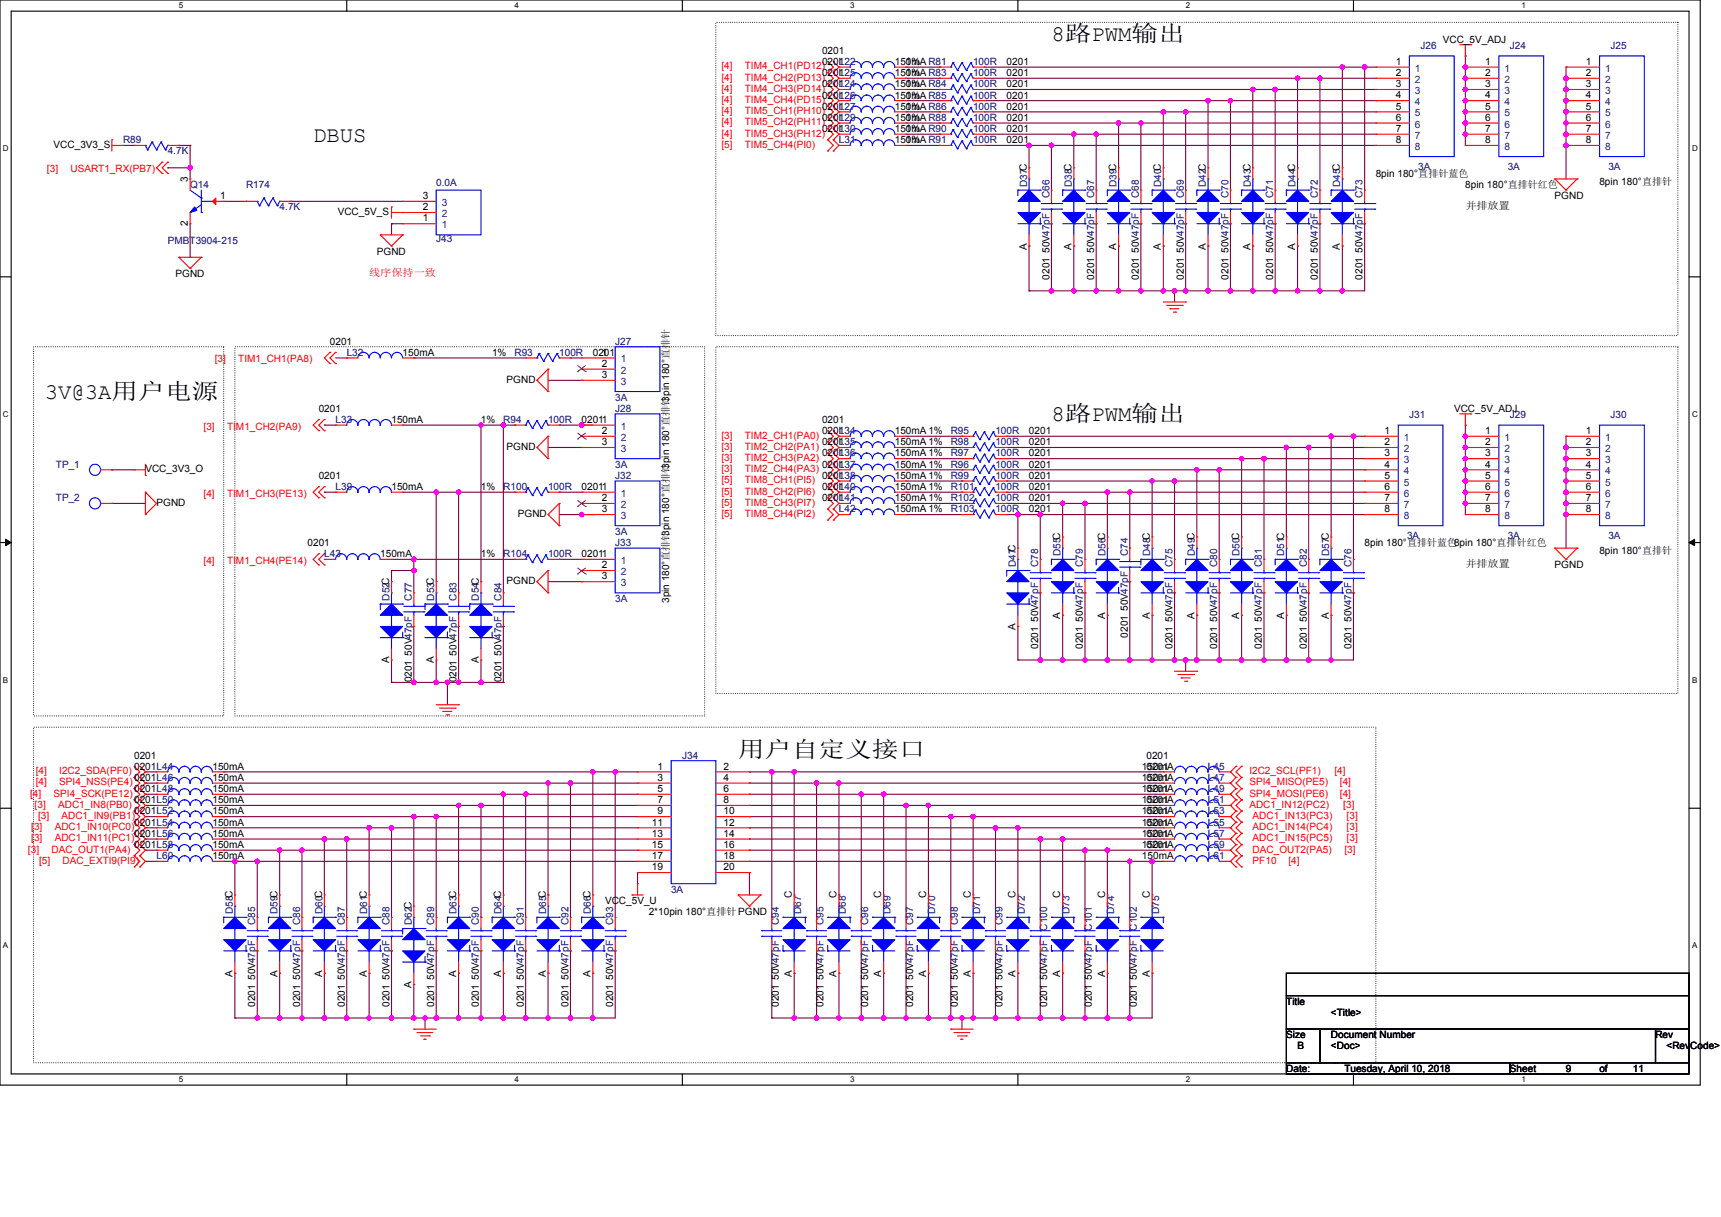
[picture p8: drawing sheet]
<svg xmlns="http://www.w3.org/2000/svg" width="297mm" height="210mm" viewBox="0 0 297 210" stroke-linecap="round" stroke-linejoin="round" font-family="sans-serif">
<defs><g id="words">
<g font-size="3.9">
<text x="181.5" y="7.1">8路PWM输出</text>
<text x="54" y="24.4">DBUS</text>
<text x="7.7" y="68.8">3V@3A用户电源</text>
<text x="181.5" y="72.7">8路PWM输出</text>
<text x="127.4" y="130.6">用户自定义接口</text>
</g>
<g font-size="1.8">
<text x="32.4" y="31.5" transform="rotate(-90 32.4 31.5)">3</text>
<text x="32.4" y="39" transform="rotate(-90 32.4 39)">2</text>
<text x="177.2" y="43.1" transform="rotate(-90 177.2 43.1)">A</text>
<text x="184.9" y="43.1" transform="rotate(-90 184.9 43.1)">A</text>
<text x="192.6" y="43.1" transform="rotate(-90 192.6 43.1)">A</text>
<text x="200.3" y="43.1" transform="rotate(-90 200.3 43.1)">A</text>
<text x="208.1" y="43.1" transform="rotate(-90 208.1 43.1)">A</text>
<text x="215.8" y="43.1" transform="rotate(-90 215.8 43.1)">A</text>
<text x="223.5" y="43.1" transform="rotate(-90 223.5 43.1)">A</text>
<text x="231.2" y="43.1" transform="rotate(-90 231.2 43.1)">A</text>
<text x="183" y="106.8" transform="rotate(-90 183 106.8)">A</text>
<text x="190.7" y="106.8" transform="rotate(-90 190.7 106.8)">A</text>
<text x="198.4" y="106.8" transform="rotate(-90 198.4 106.8)">A</text>
<text x="206.1" y="106.8" transform="rotate(-90 206.1 106.8)">A</text>
<text x="213.9" y="106.8" transform="rotate(-90 213.9 106.8)">A</text>
<text x="221.6" y="106.8" transform="rotate(-90 221.6 106.8)">A</text>
<text x="229.3" y="106.8" transform="rotate(-90 229.3 106.8)">A</text>
<text x="175.3" y="108.7" transform="rotate(-90 175.3 108.7)">A</text>
<text x="67.2" y="114.5" transform="rotate(-90 67.2 114.5)">A</text>
<text x="74.9" y="114.5" transform="rotate(-90 74.9 114.5)">A</text>
<text x="82.6" y="114.5" transform="rotate(-90 82.6 114.5)">A</text>
<text x="136.7" y="155" transform="rotate(-90 136.7 155)">C</text>
<text x="144.4" y="155" transform="rotate(-90 144.4 155)">C</text>
<text x="152.1" y="155" transform="rotate(-90 152.1 155)">C</text>
<text x="159.8" y="155" transform="rotate(-90 159.8 155)">C</text>
<text x="167.5" y="155" transform="rotate(-90 167.5 155)">C</text>
<text x="175.3" y="155" transform="rotate(-90 175.3 155)">C</text>
<text x="183" y="155" transform="rotate(-90 183 155)">C</text>
<text x="190.7" y="155" transform="rotate(-90 190.7 155)">C</text>
<text x="198.4" y="155" transform="rotate(-90 198.4 155)">C</text>
<text x="40.1" y="168.5" transform="rotate(-90 40.1 168.5)">A</text>
<text x="47.9" y="168.5" transform="rotate(-90 47.9 168.5)">A</text>
<text x="55.6" y="168.5" transform="rotate(-90 55.6 168.5)">A</text>
<text x="63.3" y="168.5" transform="rotate(-90 63.3 168.5)">A</text>
<text x="71" y="170.5" transform="rotate(-90 71 170.5)">A</text>
<text x="78.7" y="168.5" transform="rotate(-90 78.7 168.5)">A</text>
<text x="86.5" y="168.5" transform="rotate(-90 86.5 168.5)">A</text>
<text x="94.2" y="168.5" transform="rotate(-90 94.2 168.5)">A</text>
<text x="101.9" y="168.5" transform="rotate(-90 101.9 168.5)">A</text>
<text x="136.7" y="168.5" transform="rotate(-90 136.7 168.5)">A</text>
<text x="144.4" y="168.5" transform="rotate(-90 144.4 168.5)">A</text>
<text x="152.1" y="168.5" transform="rotate(-90 152.1 168.5)">A</text>
<text x="159.8" y="168.5" transform="rotate(-90 159.8 168.5)">A</text>
<text x="167.5" y="168.5" transform="rotate(-90 167.5 168.5)">A</text>
<text x="175.3" y="168.5" transform="rotate(-90 175.3 168.5)">A</text>
<text x="183" y="168.5" transform="rotate(-90 183 168.5)">A</text>
<text x="190.7" y="168.5" transform="rotate(-90 190.7 168.5)">A</text>
<text x="198.4" y="168.5" transform="rotate(-90 198.4 168.5)">A</text>
</g>
<g font-size="1.7" fill="#f00">
<text x="124.5" y="12">[4]</text>
<text x="128.5" y="12">TIM4_CH1(PD12)</text>
<text x="124.5" y="13.9">[4]</text>
<text x="124.5" y="15.8">[4]</text>
<text x="124.5" y="17.8">[4]</text>
<text x="128.5" y="13.9">TIM4_CH2(PD13)</text>
<text x="128.5" y="15.8">TIM4_CH3(PD14)</text>
<text x="128.5" y="17.8">TIM4_CH4(PD15)</text>
<text x="124.5" y="23.6">[4]</text>
<text x="124.5" y="21.6">[4]</text>
<text x="124.5" y="19.7">[4]</text>
<text x="128.5" y="23.6">TIM5_CH3(PH12)</text>
<text x="128.5" y="21.6">TIM5_CH2(PH11)</text>
<text x="128.5" y="19.7">TIM5_CH1(PH10)</text>
<text x="8.1" y="29.7">[3]</text>
<text x="12.2" y="29.7">USART1_RX(PB7)</text>
<text x="124.5" y="25.5">[5]</text>
<text x="128.5" y="25.5">TIM5_CH4(PI0)</text>
<text x="63.7" y="47.7">线序保持一致</text>
<text x="37.1" y="62.5">[3]</text>
<text x="41.1" y="62.5">TIM1_CH1(PA8)</text>
<text x="35.1" y="74.1">[3]</text>
<text x="39.2" y="74.1">TIM1_CH2(PA9)</text>
<text x="124.5" y="75.7">[3]</text>
<text x="124.5" y="77.6">[3]</text>
<text x="128.5" y="75.7">TIM2_CH1(PA0)</text>
<text x="128.5" y="77.6">TIM2_CH2(PA1)</text>
<text x="124.5" y="83.4">[5]</text>
<text x="124.5" y="79.5">[3]</text>
<text x="124.5" y="81.5">[3]</text>
<text x="128.5" y="83.4">TIM8_CH1(PI5)</text>
<text x="128.5" y="79.5">TIM2_CH3(PA2)</text>
<text x="128.5" y="81.5">TIM2_CH4(PA3)</text>
<text x="35.1" y="85.7">[4]</text>
<text x="39.2" y="85.7">TIM1_CH3(PE13)</text>
<text x="124.5" y="89.2">[5]</text>
<text x="124.5" y="87.3">[5]</text>
<text x="124.5" y="85.3">[5]</text>
<text x="128.5" y="89.2">TIM8_CH4(PI2)</text>
<text x="128.5" y="87.3">TIM8_CH3(PI7)</text>
<text x="128.5" y="85.3">TIM8_CH2(PI6)</text>
<text x="35.1" y="97.3">[4]</text>
<text x="39.2" y="97.3">TIM1_CH4(PE14)</text>
<text x="5.2" y="137.5">[4]</text>
<text x="6.2" y="133.6">[4]</text>
<text x="6.2" y="135.5">[4]</text>
<text x="9.3" y="137.5">SPI4_SCK(PE12)</text>
<text x="10.2" y="133.6">I2C2_SDA(PF0)</text>
<text x="10.2" y="135.5">SPI4_NSS(PE4)</text>
<text x="215.6" y="133.6">I2C2_SCL(PF1)</text>
<text x="215.6" y="135.5">SPI4_MISO(PE5)</text>
<text x="215.6" y="137.5">SPI4_MOSI(PE6)</text>
<text x="230.3" y="133.6">[4]</text>
<text x="231.2" y="135.5">[4]</text>
<text x="231.2" y="137.5">[4]</text>
<text x="5.4" y="143.2">[3]</text>
<text x="6" y="139.4">[3]</text>
<text x="6.6" y="141.3">[3]</text>
<text x="9.5" y="143.2">ADC1_IN10(PC0)</text>
<text x="10" y="139.4">ADC1_IN8(PB0)</text>
<text x="10.6" y="141.3">ADC1_IN9(PB1)</text>
<text x="215.6" y="139.4">ADC1_IN12(PC2)</text>
<text x="216.2" y="143.2">ADC1_IN14(PC4)</text>
<text x="216.2" y="141.3">ADC1_IN13(PC3)</text>
<text x="231.8" y="139.4">[3]</text>
<text x="232.4" y="143.2">[3]</text>
<text x="232.4" y="141.3">[3]</text>
<text x="4.8" y="147.1">[3]</text>
<text x="5.4" y="145.2">[3]</text>
<text x="6.8" y="149">[5]</text>
<text x="8.9" y="147.1">DAC_OUT1(PA4)</text>
<text x="9.5" y="145.2">ADC1_IN11(PC1)</text>
<text x="10.8" y="149">DAC_EXTI9(PI9)</text>
<text x="216.2" y="147.1">DAC_OUT2(PA5)</text>
<text x="216.2" y="145.2">ADC1_IN15(PC5)</text>
<text x="216.2" y="149">PF10</text>
<text x="222.4" y="149">[4]</text>
<text x="232" y="147.1">[3]</text>
<text x="232.4" y="145.2">[3]</text>
</g>
<g font-size="1.7">
<text x="141.9" y="9.3">0201</text>
<text x="141.9" y="11.2">0201</text>
<text x="154.4" y="11.2">150mA R81</text>
<text x="156.3" y="11.2">1%</text>
<text x="173.7" y="11.2">0201</text>
<text x="240.9" y="11.2">1</text>
<text x="249" y="7.3">VCC_5V_ADJ</text>
<text x="256.3" y="11.2">1</text>
<text x="273.7" y="11.2">1</text>
<text x="141.9" y="15.1">0201</text>
<text x="141.9" y="17">0201</text>
<text x="141.9" y="13.1">0201</text>
<text x="154.4" y="17">150mA R85</text>
<text x="154.4" y="13.1">150mA R83</text>
<text x="154.4" y="15.1">150mA R84</text>
<text x="156.3" y="15.1">1%</text>
<text x="156.3" y="13.1">1%</text>
<text x="156.3" y="17">1%</text>
<text x="173.7" y="15.1">0201</text>
<text x="173.7" y="13.1">0201</text>
<text x="173.7" y="17">0201</text>
<text x="240.9" y="13.1">2</text>
<text x="240.9" y="15">3</text>
<text x="240.9" y="17">4</text>
<text x="256.3" y="13.1">2</text>
<text x="256.3" y="15">3</text>
<text x="256.3" y="17">4</text>
<text x="273.7" y="13.1">2</text>
<text x="273.7" y="15">3</text>
<text x="273.7" y="17">4</text>
<text x="141.9" y="18.9">0201</text>
<text x="141.9" y="20.9">0201</text>
<text x="141.9" y="22.8">0201</text>
<text x="154.4" y="20.9">150mA R88</text>
<text x="154.4" y="22.8">150mA R90</text>
<text x="154.4" y="18.9">150mA R86</text>
<text x="156.3" y="22.8">1%</text>
<text x="156.3" y="18.9">1%</text>
<text x="156.3" y="20.9">1%</text>
<text x="173.7" y="22.8">0201</text>
<text x="173.7" y="18.9">0201</text>
<text x="173.7" y="20.9">0201</text>
<text x="240.9" y="18.9">5</text>
<text x="240.9" y="20.8">6</text>
<text x="240.9" y="22.8">7</text>
<text x="256.3" y="18.9">5</text>
<text x="256.3" y="20.8">6</text>
<text x="256.3" y="22.8">7</text>
<text x="273.7" y="18.9">5</text>
<text x="273.7" y="20.8">6</text>
<text x="273.7" y="22.8">7</text>
<text x="9.3" y="25.5">VCC_3V3_S</text>
<text x="154.4" y="24.7">150mA R91</text>
<text x="156.3" y="24.7">1%</text>
<text x="173.7" y="24.7">0201</text>
<text x="240.9" y="24.7">8</text>
<text x="256.3" y="24.7">8</text>
<text x="273.7" y="24.7">8</text>
<text x="38" y="34.4">1</text>
<text x="72.9" y="34.4">3</text>
<text x="237.4" y="30.5">8pin 180°直排针蓝色</text>
<text x="252.9" y="32.4">8pin 180°直排针红色</text>
<text x="268.3" y="34.4">PGND</text>
<text x="276" y="31.9">8pin 180°直排针</text>
<text x="58.3" y="37.1">VCC_5V_S</text>
<text x="72.9" y="38.2">1</text>
<text x="72.9" y="36.3">2</text>
<text x="252.9" y="36.1">并排放置</text>
<text x="30.3" y="47.9">PGND</text>
<text x="65" y="44">PGND</text>
<text x="181.1" y="43.6" transform="rotate(-90 181.1 43.6)">50V47pF</text>
<text x="188.8" y="43.6" transform="rotate(-90 188.8 43.6)">50V47pF</text>
<text x="196.5" y="43.6" transform="rotate(-90 196.5 43.6)">50V47pF</text>
<text x="204.3" y="43.6" transform="rotate(-90 204.3 43.6)">50V47pF</text>
<text x="212" y="43.6" transform="rotate(-90 212 43.6)">50V47pF</text>
<text x="219.7" y="43.6" transform="rotate(-90 219.7 43.6)">50V47pF</text>
<text x="227.4" y="43.6" transform="rotate(-90 227.4 43.6)">50V47pF</text>
<text x="235.2" y="43.6" transform="rotate(-90 235.2 43.6)">50V47pF</text>
<text x="181.1" y="48.3" transform="rotate(-90 181.1 48.3)">0201</text>
<text x="188.8" y="48.3" transform="rotate(-90 188.8 48.3)">0201</text>
<text x="196.5" y="48.3" transform="rotate(-90 196.5 48.3)">0201</text>
<text x="204.3" y="48.3" transform="rotate(-90 204.3 48.3)">0201</text>
<text x="212" y="48.3" transform="rotate(-90 212 48.3)">0201</text>
<text x="219.7" y="48.3" transform="rotate(-90 219.7 48.3)">0201</text>
<text x="227.4" y="48.3" transform="rotate(-90 227.4 48.3)">0201</text>
<text x="235.2" y="48.3" transform="rotate(-90 235.2 48.3)">0201</text>
<text x="56.9" y="59.5">0201</text>
<text x="69.5" y="61.4">150mA</text>
<text x="84.9" y="61.4">1%</text>
<text x="102.3" y="61.4">0201</text>
<text x="103.8" y="61.4">1</text>
<text x="103.8" y="63.3">2</text>
<text x="103.8" y="65.2">3</text>
<text x="55" y="71">0201</text>
<text x="87.4" y="66">PGND</text>
<text x="115.5" y="69.3" transform="rotate(-90 115.5 69.3)">3pin 180°直排针</text>
<text x="250.9" y="71">VCC_5V_ADJ</text>
<text x="67.6" y="73">150mA</text>
<text x="83" y="73">1%</text>
<text x="87.4" y="77.6">PGND</text>
<text x="100.4" y="73">02011</text>
<text x="103.8" y="74.9">2</text>
<text x="103.8" y="76.8">3</text>
<text x="141.9" y="73">0201</text>
<text x="141.9" y="76.8">0201</text>
<text x="141.9" y="74.9">0201</text>
<text x="154.4" y="74.9">150mA 1%</text>
<text x="154.4" y="76.8">150mA 1%</text>
<text x="177.6" y="74.9">0201</text>
<text x="177.6" y="76.8">0201</text>
<text x="239" y="74.9">1</text>
<text x="239" y="76.8">2</text>
<text x="256.3" y="74.9">1</text>
<text x="256.3" y="76.8">2</text>
<text x="273.7" y="74.9">1</text>
<text x="273.7" y="76.8">2</text>
<text x="25.1" y="81.5">VCC_3V3_O</text>
<text x="55" y="82.6">0201</text>
<text x="115.5" y="80.9" transform="rotate(-90 115.5 80.9)">3pin 180°直排针</text>
<text x="141.9" y="82.6">0201</text>
<text x="141.9" y="78.8">0201</text>
<text x="141.9" y="80.7">0201</text>
<text x="154.4" y="78.8">150mA 1%</text>
<text x="154.4" y="80.7">150mA 1%</text>
<text x="154.4" y="82.6">150mA 1%</text>
<text x="177.6" y="82.6">0201</text>
<text x="177.6" y="78.8">0201</text>
<text x="177.6" y="80.7">0201</text>
<text x="239" y="78.8">3</text>
<text x="239" y="80.7">4</text>
<text x="239" y="82.6">5</text>
<text x="256.3" y="78.8">3</text>
<text x="256.3" y="80.7">4</text>
<text x="256.3" y="82.6">5</text>
<text x="273.7" y="78.8">3</text>
<text x="273.7" y="80.7">4</text>
<text x="273.7" y="82.6">5</text>
<text x="27" y="87.3">PGND</text>
<text x="67.6" y="84.6">150mA</text>
<text x="83" y="84.6">1%</text>
<text x="89.4" y="89.2">PGND</text>
<text x="100.4" y="84.6">02011</text>
<text x="103.8" y="86.5">2</text>
<text x="103.8" y="88.4">3</text>
<text x="141.9" y="84.6">0201</text>
<text x="141.9" y="86.5">0201</text>
<text x="154.4" y="84.6">150mA 1%</text>
<text x="154.4" y="86.5">150mA 1%</text>
<text x="154.4" y="88.4">150mA 1%</text>
<text x="177.6" y="84.6">0201</text>
<text x="177.6" y="88.4">0201</text>
<text x="177.6" y="86.5">0201</text>
<text x="239" y="84.5">6</text>
<text x="239" y="86.5">7</text>
<text x="239" y="88.4">8</text>
<text x="256.3" y="84.5">6</text>
<text x="256.3" y="86.5">7</text>
<text x="256.3" y="88.4">8</text>
<text x="273.7" y="84.5">6</text>
<text x="273.7" y="86.5">7</text>
<text x="273.7" y="88.4">8</text>
<text x="53.1" y="94.2">0201</text>
<text x="115.5" y="92.5" transform="rotate(-90 115.5 92.5)">3pin 180°直排针</text>
<text x="235.5" y="94.2">8pin 180°直排针蓝色8pin 180°直排针红色</text>
<text x="276" y="95.6">8pin 180°直排针</text>
<text x="65.6" y="96.1">150mA</text>
<text x="83" y="96.1">1%</text>
<text x="87.4" y="100.8">PGND</text>
<text x="100.4" y="96.1">02011</text>
<text x="103.8" y="98.1">2</text>
<text x="103.8" y="100">3</text>
<text x="252.9" y="97.9">并排放置</text>
<text x="268.3" y="98.1">PGND</text>
<text x="115.5" y="104" transform="rotate(-90 115.5 104)">3pin 180°直排针</text>
<text x="179.2" y="107.3" transform="rotate(-90 179.2 107.3)">50V47pF</text>
<text x="186.9" y="107.3" transform="rotate(-90 186.9 107.3)">50V47pF</text>
<text x="194.6" y="105.4" transform="rotate(-90 194.6 105.4)">50V47pF</text>
<text x="202.3" y="107.3" transform="rotate(-90 202.3 107.3)">50V47pF</text>
<text x="210.1" y="107.3" transform="rotate(-90 210.1 107.3)">50V47pF</text>
<text x="217.8" y="107.3" transform="rotate(-90 217.8 107.3)">50V47pF</text>
<text x="225.5" y="107.3" transform="rotate(-90 225.5 107.3)">50V47pF</text>
<text x="233.2" y="107.3" transform="rotate(-90 233.2 107.3)">50V47pF</text>
<text x="71.1" y="113.1" transform="rotate(-90 71.1 113.1)">50V47pF</text>
<text x="78.8" y="113.1" transform="rotate(-90 78.8 113.1)">50V47pF</text>
<text x="86.5" y="113.1" transform="rotate(-90 86.5 113.1)">50V47pF</text>
<text x="179.2" y="112" transform="rotate(-90 179.2 112)">0201</text>
<text x="186.9" y="112" transform="rotate(-90 186.9 112)">0201</text>
<text x="194.6" y="110" transform="rotate(-90 194.6 110)">0201</text>
<text x="202.3" y="112" transform="rotate(-90 202.3 112)">0201</text>
<text x="210.1" y="112" transform="rotate(-90 210.1 112)">0201</text>
<text x="217.8" y="112" transform="rotate(-90 217.8 112)">0201</text>
<text x="225.5" y="112" transform="rotate(-90 225.5 112)">0201</text>
<text x="233.2" y="112" transform="rotate(-90 233.2 112)">0201</text>
<text x="71.1" y="117.7" transform="rotate(-90 71.1 117.7)">0201</text>
<text x="78.8" y="117.7" transform="rotate(-90 78.8 117.7)">0201</text>
<text x="86.5" y="117.7" transform="rotate(-90 86.5 117.7)">0201</text>
<text x="23.2" y="130.9">0201</text>
<text x="197.8" y="130.9">0201</text>
<text x="23.2" y="136.7">0201L48</text>
<text x="23.2" y="132.8">0201L44</text>
<text x="23.2" y="134.7">0201L46</text>
<text x="36.7" y="134.7">150mA</text>
<text x="36.7" y="132.8">150mA</text>
<text x="36.7" y="136.7">150mA</text>
<text x="113.5" y="132.8">1</text>
<text x="113.5" y="134.7">3</text>
<text x="113.5" y="136.7">5</text>
<text x="124.9" y="132.8">2</text>
<text x="124.9" y="134.7">4</text>
<text x="124.9" y="136.7">6</text>
<text x="197.1" y="136.7">150mA</text>
<text x="197.1" y="134.7">150mA</text>
<text x="197.1" y="132.8">150mA</text>
<text x="197.8" y="134.7">0201</text>
<text x="197.8" y="136.7">0201</text>
<text x="197.8" y="132.8">0201</text>
<text x="23.2" y="142.5">0201L54</text>
<text x="23.2" y="138.6">0201L50</text>
<text x="23.2" y="140.5">0201L52</text>
<text x="36.7" y="138.6">150mA</text>
<text x="36.7" y="140.5">150mA</text>
<text x="36.7" y="142.5">150mA</text>
<text x="112.5" y="142.5">11</text>
<text x="113.5" y="138.6">7</text>
<text x="113.5" y="140.5">9</text>
<text x="124.9" y="138.6">8</text>
<text x="124.9" y="140.5">10</text>
<text x="124.9" y="142.5">12</text>
<text x="197.1" y="142.5">150mA</text>
<text x="197.1" y="138.6">150mA</text>
<text x="197.1" y="140.5">150mA</text>
<text x="197.8" y="140.5">0201</text>
<text x="197.8" y="142.5">0201</text>
<text x="197.8" y="138.6">0201</text>
<text x="23.2" y="144.4">0201L56</text>
<text x="23.2" y="146.3">0201L58</text>
<text x="36.7" y="144.4">150mA</text>
<text x="36.7" y="146.3">150mA</text>
<text x="36.7" y="148.3">150mA</text>
<text x="112.5" y="144.4">13</text>
<text x="112.5" y="146.3">15</text>
<text x="112.5" y="148.2">17</text>
<text x="124.9" y="144.4">14</text>
<text x="124.9" y="146.3">16</text>
<text x="124.9" y="148.2">18</text>
<text x="197.1" y="148.3">150mA</text>
<text x="197.1" y="144.4">150mA</text>
<text x="197.1" y="146.3">150mA</text>
<text x="197.8" y="146.3">0201</text>
<text x="197.8" y="144.4">0201</text>
<text x="104.4" y="156">VCC_5V_U</text>
<text x="112.5" y="150.2">19</text>
<text x="124.9" y="150.2">20</text>
<text x="112" y="157.9">2*10pin 180°直排针 PGND</text>
<text x="44.1" y="173.7" transform="rotate(-90 44.1 173.7)">0201</text>
<text x="44.1" y="169.1" transform="rotate(-90 44.1 169.1)">50V47pF</text>
<text x="51.8" y="173.7" transform="rotate(-90 51.8 173.7)">0201</text>
<text x="51.8" y="169.1" transform="rotate(-90 51.8 169.1)">50V47pF</text>
<text x="59.5" y="173.7" transform="rotate(-90 59.5 173.7)">0201</text>
<text x="59.5" y="169.1" transform="rotate(-90 59.5 169.1)">50V47pF</text>
<text x="67.2" y="173.7" transform="rotate(-90 67.2 173.7)">0201</text>
<text x="67.2" y="169.1" transform="rotate(-90 67.2 169.1)">50V47pF</text>
<text x="74.9" y="173.7" transform="rotate(-90 74.9 173.7)">0201</text>
<text x="74.9" y="169.1" transform="rotate(-90 74.9 169.1)">50V47pF</text>
<text x="82.7" y="173.7" transform="rotate(-90 82.7 173.7)">0201</text>
<text x="82.7" y="169.1" transform="rotate(-90 82.7 169.1)">50V47pF</text>
<text x="90.4" y="173.7" transform="rotate(-90 90.4 173.7)">0201</text>
<text x="90.4" y="169.1" transform="rotate(-90 90.4 169.1)">50V47pF</text>
<text x="98.1" y="173.7" transform="rotate(-90 98.1 173.7)">0201</text>
<text x="98.1" y="169.1" transform="rotate(-90 98.1 169.1)">50V47pF</text>
<text x="105.8" y="173.7" transform="rotate(-90 105.8 173.7)">0201</text>
<text x="105.8" y="169.1" transform="rotate(-90 105.8 169.1)">50V47pF</text>
<text x="134.4" y="173.7" transform="rotate(-90 134.4 173.7)">0201</text>
<text x="134.4" y="169.1" transform="rotate(-90 134.4 169.1)">50V47pF</text>
<text x="142.1" y="173.7" transform="rotate(-90 142.1 173.7)">0201</text>
<text x="142.1" y="169.1" transform="rotate(-90 142.1 169.1)">50V47pF</text>
<text x="149.8" y="173.7" transform="rotate(-90 149.8 173.7)">0201</text>
<text x="149.8" y="169.1" transform="rotate(-90 149.8 169.1)">50V47pF</text>
<text x="157.6" y="173.7" transform="rotate(-90 157.6 173.7)">0201</text>
<text x="157.6" y="169.1" transform="rotate(-90 157.6 169.1)">50V47pF</text>
<text x="165.3" y="173.7" transform="rotate(-90 165.3 173.7)">0201</text>
<text x="165.3" y="169.1" transform="rotate(-90 165.3 169.1)">50V47pF</text>
<text x="173" y="173.7" transform="rotate(-90 173 173.7)">0201</text>
<text x="173" y="169.1" transform="rotate(-90 173 169.1)">50V47pF</text>
<text x="180.7" y="173.7" transform="rotate(-90 180.7 173.7)">0201</text>
<text x="180.7" y="169.1" transform="rotate(-90 180.7 169.1)">50V47pF</text>
<text x="188.4" y="173.7" transform="rotate(-90 188.4 173.7)">0201</text>
<text x="188.4" y="169.1" transform="rotate(-90 188.4 169.1)">50V47pF</text>
<text x="196.2" y="173.7" transform="rotate(-90 196.2 173.7)">0201</text>
<text x="196.2" y="169.1" transform="rotate(-90 196.2 169.1)">50V47pF</text>
<text x="222" y="173.4">Title</text>
<text x="222" y="179.1">Size</text>
<text x="229.7" y="179.1">Document Number</text>
<text x="229.7" y="175.3">&lt;Title&gt;</text>
<text x="285.7" y="179.1">Rev</text>
<text x="222" y="184.9">Date:</text>
<text x="223.9" y="181.1">B</text>
<text x="229.7" y="181.1">&lt;Doc&gt;</text>
<text x="232" y="184.9">Tuesday, April 10, 2018</text>
<text x="260.6" y="184.9">Sheet</text>
<text x="270.2" y="184.9">9</text>
<text x="276" y="184.9">of</text>
<text x="281.8" y="184.9">11</text>
<text x="287.6" y="181.1">&lt;RevCode&gt;</text>
</g>
<g font-size="1.7" fill="#000080">
<text x="144.8" y="11.2">L22</text>
<text x="167.9" y="11.2">100R</text>
<text x="245.1" y="8.5">J26</text>
<text x="260.6" y="8.5">J24</text>
<text x="277.9" y="8.5">J25</text>
<text x="144.8" y="17">L26</text>
<text x="144.8" y="13.1">L25</text>
<text x="144.8" y="15.1">L24</text>
<text x="167.9" y="15.1">100R</text>
<text x="167.9" y="13.1">100R</text>
<text x="167.9" y="17">100R</text>
<text x="144.8" y="20.9">L29</text>
<text x="144.8" y="22.8">L30</text>
<text x="144.8" y="18.9">L27</text>
<text x="167.9" y="22.8">100R</text>
<text x="167.9" y="18.9">100R</text>
<text x="167.9" y="20.9">100R</text>
<text x="21.2" y="24.7">R89</text>
<text x="29" y="26.6">4.7K</text>
<text x="144.8" y="24.7">L31</text>
<text x="167.9" y="24.7">100R</text>
<text x="244.7" y="29.3">3A</text>
<text x="260.2" y="29.3">3A</text>
<text x="277.6" y="29.3">3A</text>
<text x="32.8" y="32.4">Q14</text>
<text x="42.5" y="32.4">R174</text>
<text x="75.3" y="32.1">0.0A</text>
<text x="177.2" y="32.2" transform="rotate(-90 177.2 32.2)">D37C</text>
<text x="181.1" y="34.2" transform="rotate(-90 181.1 34.2)">C66</text>
<text x="185" y="32.2" transform="rotate(-90 185 32.2)">D38C</text>
<text x="188.8" y="34.2" transform="rotate(-90 188.8 34.2)">C67</text>
<text x="192.7" y="32.2" transform="rotate(-90 192.7 32.2)">D39C</text>
<text x="196.5" y="34.2" transform="rotate(-90 196.5 34.2)">C68</text>
<text x="200.4" y="32.2" transform="rotate(-90 200.4 32.2)">D40C</text>
<text x="204.3" y="34.2" transform="rotate(-90 204.3 34.2)">C69</text>
<text x="208.1" y="32.2" transform="rotate(-90 208.1 32.2)">D42C</text>
<text x="212" y="34.2" transform="rotate(-90 212 34.2)">C70</text>
<text x="215.8" y="32.2" transform="rotate(-90 215.8 32.2)">D43C</text>
<text x="219.7" y="34.2" transform="rotate(-90 219.7 34.2)">C71</text>
<text x="223.6" y="32.2" transform="rotate(-90 223.6 32.2)">D44C</text>
<text x="227.4" y="34.2" transform="rotate(-90 227.4 34.2)">C72</text>
<text x="231.3" y="32.2" transform="rotate(-90 231.3 32.2)">D45C</text>
<text x="235.2" y="34.2" transform="rotate(-90 235.2 34.2)">C73</text>
<text x="48.3" y="36.3">4.7K</text>
<text x="75.3" y="41.7">J43</text>
<text x="29" y="42.1">PMBT3904-215</text>
<text x="106.2" y="59.5">J27</text>
<text x="59.8" y="61.4">L32</text>
<text x="88.8" y="61.4">R93</text>
<text x="96.5" y="61.4">100R</text>
<text x="106.2" y="69.1">3A</text>
<text x="106.2" y="71">J28</text>
<text x="57.9" y="73">L33</text>
<text x="86.9" y="73">R94</text>
<text x="94.6" y="73">100R</text>
<text x="144.8" y="74.9">L34</text>
<text x="144.8" y="76.8">L35</text>
<text x="164.1" y="74.9">R95</text>
<text x="164.1" y="76.8">R98</text>
<text x="171.8" y="74.9">100R</text>
<text x="171.8" y="76.8">100R</text>
<text x="243.2" y="72.2">J31</text>
<text x="260.6" y="72.2">J29</text>
<text x="277.9" y="72.2">J30</text>
<text x="9.7" y="80.7">TP_1</text>
<text x="106.2" y="82.6">J32</text>
<text x="106.2" y="80.7">3A</text>
<text x="144.8" y="78.8">L36</text>
<text x="144.8" y="80.7">L37</text>
<text x="144.8" y="82.6">L38</text>
<text x="164.1" y="82.6">R99</text>
<text x="164.1" y="78.8">R97</text>
<text x="164.1" y="80.7">R96</text>
<text x="171.8" y="82.6">100R</text>
<text x="171.8" y="78.8">100R</text>
<text x="171.8" y="80.7">100R</text>
<text x="9.7" y="86.5">TP_2</text>
<text x="57.9" y="84.6">L39</text>
<text x="86.9" y="84.6">R100</text>
<text x="94.6" y="84.6">100R</text>
<text x="144.8" y="84.6">L40</text>
<text x="144.8" y="86.5">L41</text>
<text x="144.8" y="88.4">L42</text>
<text x="164.1" y="84.6">R101</text>
<text x="164.1" y="88.4">R103</text>
<text x="164.1" y="86.5">R102</text>
<text x="171.8" y="84.6">100R</text>
<text x="171.8" y="88.4">100R</text>
<text x="171.8" y="86.5">100R</text>
<text x="106.2" y="92.3">3A</text>
<text x="106.2" y="94.2">J33</text>
<text x="183" y="95.9" transform="rotate(-90 183 95.9)">D55C</text>
<text x="190.8" y="95.9" transform="rotate(-90 190.8 95.9)">D56C</text>
<text x="194.6" y="95.9" transform="rotate(-90 194.6 95.9)">C74</text>
<text x="198.5" y="95.9" transform="rotate(-90 198.5 95.9)">D48C</text>
<text x="206.2" y="95.9" transform="rotate(-90 206.2 95.9)">D49C</text>
<text x="213.9" y="95.9" transform="rotate(-90 213.9 95.9)">D50C</text>
<text x="221.6" y="95.9" transform="rotate(-90 221.6 95.9)">D51C</text>
<text x="229.4" y="95.9" transform="rotate(-90 229.4 95.9)">D57C</text>
<text x="242.8" y="93">3A</text>
<text x="260.2" y="93">3A</text>
<text x="277.6" y="93">3A</text>
<text x="56" y="96.1">L43</text>
<text x="86.9" y="96.1">R104</text>
<text x="94.6" y="96.1">100R</text>
<text x="175.3" y="97.9" transform="rotate(-90 175.3 97.9)">D47C</text>
<text x="179.2" y="97.9" transform="rotate(-90 179.2 97.9)">C78</text>
<text x="186.9" y="97.9" transform="rotate(-90 186.9 97.9)">C79</text>
<text x="202.3" y="97.9" transform="rotate(-90 202.3 97.9)">C75</text>
<text x="210.1" y="97.9" transform="rotate(-90 210.1 97.9)">C80</text>
<text x="217.8" y="97.9" transform="rotate(-90 217.8 97.9)">C81</text>
<text x="225.5" y="97.9" transform="rotate(-90 225.5 97.9)">C82</text>
<text x="233.2" y="97.9" transform="rotate(-90 233.2 97.9)">C76</text>
<text x="67.2" y="103.7" transform="rotate(-90 67.2 103.7)">D52C</text>
<text x="71.1" y="103.7" transform="rotate(-90 71.1 103.7)">C77</text>
<text x="74.9" y="103.7" transform="rotate(-90 74.9 103.7)">D53C</text>
<text x="78.8" y="103.7" transform="rotate(-90 78.8 103.7)">C83</text>
<text x="82.7" y="103.7" transform="rotate(-90 82.7 103.7)">D54C</text>
<text x="86.5" y="103.7" transform="rotate(-90 86.5 103.7)">C84</text>
<text x="106.2" y="103.9">3A</text>
<text x="117.7" y="130.9">J34</text>
<text x="208.5" y="136.7">L49</text>
<text x="208.5" y="134.7">L47</text>
<text x="208.5" y="132.8">L45</text>
<text x="208.5" y="142.5">L55</text>
<text x="208.5" y="138.6">L51</text>
<text x="208.5" y="140.5">L53</text>
<text x="27" y="148.3">L60</text>
<text x="208.5" y="148.3">L61</text>
<text x="208.5" y="144.4">L57</text>
<text x="208.5" y="146.3">L59</text>
<text x="115.8" y="154.1">3A</text>
<text x="40.2" y="157.7" transform="rotate(-90 40.2 157.7)">D58C</text>
<text x="44.1" y="159.6" transform="rotate(-90 44.1 159.6)">C85</text>
<text x="47.9" y="157.7" transform="rotate(-90 47.9 157.7)">D59C</text>
<text x="51.8" y="159.6" transform="rotate(-90 51.8 159.6)">C86</text>
<text x="55.6" y="157.7" transform="rotate(-90 55.6 157.7)">D60C</text>
<text x="59.5" y="159.6" transform="rotate(-90 59.5 159.6)">C87</text>
<text x="63.4" y="157.7" transform="rotate(-90 63.4 157.7)">D61C</text>
<text x="67.2" y="159.6" transform="rotate(-90 67.2 159.6)">C88</text>
<text x="71.1" y="159.6" transform="rotate(-90 71.1 159.6)">D62C</text>
<text x="74.9" y="159.6" transform="rotate(-90 74.9 159.6)">C89</text>
<text x="78.8" y="157.7" transform="rotate(-90 78.8 157.7)">D63C</text>
<text x="82.7" y="159.6" transform="rotate(-90 82.7 159.6)">C90</text>
<text x="86.5" y="157.7" transform="rotate(-90 86.5 157.7)">D64C</text>
<text x="90.4" y="159.6" transform="rotate(-90 90.4 159.6)">C91</text>
<text x="94.2" y="157.7" transform="rotate(-90 94.2 157.7)">D65C</text>
<text x="98.1" y="159.6" transform="rotate(-90 98.1 159.6)">C92</text>
<text x="102" y="157.7" transform="rotate(-90 102 157.7)">D66C</text>
<text x="105.8" y="159.6" transform="rotate(-90 105.8 159.6)">C93</text>
<text x="134.4" y="159.6" transform="rotate(-90 134.4 159.6)">C94</text>
<text x="138.3" y="157.7" transform="rotate(-90 138.3 157.7)">D67</text>
<text x="142.1" y="159.6" transform="rotate(-90 142.1 159.6)">C95</text>
<text x="146" y="157.7" transform="rotate(-90 146 157.7)">D68</text>
<text x="149.8" y="159.6" transform="rotate(-90 149.8 159.6)">C96</text>
<text x="153.7" y="157.7" transform="rotate(-90 153.7 157.7)">D69</text>
<text x="157.6" y="159.6" transform="rotate(-90 157.6 159.6)">C97</text>
<text x="161.4" y="157.7" transform="rotate(-90 161.4 157.7)">D70</text>
<text x="165.3" y="159.6" transform="rotate(-90 165.3 159.6)">C98</text>
<text x="169.1" y="157.7" transform="rotate(-90 169.1 157.7)">D71</text>
<text x="173" y="159.6" transform="rotate(-90 173 159.6)">C99</text>
<text x="176.9" y="157.7" transform="rotate(-90 176.9 157.7)">D72</text>
<text x="180.7" y="160.6" transform="rotate(-90 180.7 160.6)">C100</text>
<text x="184.6" y="157.7" transform="rotate(-90 184.6 157.7)">D73</text>
<text x="188.4" y="160.6" transform="rotate(-90 188.4 160.6)">C101</text>
<text x="192.3" y="157.7" transform="rotate(-90 192.3 157.7)">D74</text>
<text x="196.2" y="160.6" transform="rotate(-90 196.2 160.6)">C102</text>
<text x="200" y="157.7" transform="rotate(-90 200 157.7)">D75</text>
</g>
<g font-size="1.7" fill="#004080">
<text x="244.2" y="12.4">1</text>
<text x="244.2" y="14.3">2</text>
<text x="244.2" y="16.2">3</text>
<text x="259.6" y="12.4">1</text>
<text x="259.6" y="14.3">2</text>
<text x="259.6" y="16.2">3</text>
<text x="277" y="12.4">1</text>
<text x="277" y="14.3">2</text>
<text x="277" y="16.2">3</text>
<text x="244.2" y="18.1">4</text>
<text x="244.2" y="20.1">5</text>
<text x="244.2" y="22">6</text>
<text x="244.2" y="23.9">7</text>
<text x="259.6" y="18.1">4</text>
<text x="259.6" y="20.1">5</text>
<text x="259.6" y="22">6</text>
<text x="259.6" y="23.9">7</text>
<text x="277" y="18.1">4</text>
<text x="277" y="20.1">5</text>
<text x="277" y="22">6</text>
<text x="277" y="23.9">7</text>
<text x="244.2" y="25.9">8</text>
<text x="259.6" y="25.9">8</text>
<text x="277" y="25.9">8</text>
<text x="76.2" y="35.5">3</text>
<text x="76.2" y="39.4">1</text>
<text x="76.2" y="37.5">2</text>
<text x="107.1" y="62.5">1</text>
<text x="107.1" y="64.5">2</text>
<text x="107.1" y="66.4">3</text>
<text x="107.1" y="74.1">1</text>
<text x="107.1" y="76.1">2</text>
<text x="107.1" y="78">3</text>
<text x="242.2" y="76.1">1</text>
<text x="242.2" y="78">2</text>
<text x="259.6" y="76.1">1</text>
<text x="259.6" y="78">2</text>
<text x="277" y="76.1">1</text>
<text x="277" y="78">2</text>
<text x="242.2" y="79.9">3</text>
<text x="242.2" y="81.9">4</text>
<text x="242.2" y="83.8">5</text>
<text x="259.6" y="79.9">3</text>
<text x="259.6" y="81.9">4</text>
<text x="259.6" y="83.8">5</text>
<text x="277" y="79.9">3</text>
<text x="277" y="81.9">4</text>
<text x="277" y="83.8">5</text>
<text x="107.1" y="85.7">1</text>
<text x="107.1" y="87.7">2</text>
<text x="107.1" y="89.6">3</text>
<text x="242.2" y="85.7">6</text>
<text x="242.2" y="87.7">7</text>
<text x="242.2" y="89.6">8</text>
<text x="259.6" y="85.7">6</text>
<text x="259.6" y="87.7">7</text>
<text x="259.6" y="89.6">8</text>
<text x="277" y="85.7">6</text>
<text x="277" y="87.7">7</text>
<text x="277" y="89.6">8</text>
<text x="107.1" y="97.3">1</text>
<text x="107.1" y="99.2">2</text>
<text x="107.1" y="101.2">3</text>
</g>
<g font-size="1.4">
<text x="30.9" y="1.4">5</text>
<text x="88.8" y="1.4">4</text>
<text x="146.7" y="1.4">3</text>
<text x="204.6" y="1.4">2</text>
<text x="262.6" y="1.4">1</text>
<text x=".5" y="26.1">D</text>
<text x="292" y="26.1">D</text>
<text x=".5" y="71.9">C</text>
<text x="292" y="71.9">C</text>
<text x=".5" y="117.8">B</text>
<text x="292" y="117.8">B</text>
<text x=".5" y="163.6">A</text>
<text x="292" y="163.6">A</text>
<text x="30.9" y="186.7">5</text>
<text x="88.8" y="186.7">4</text>
<text x="146.7" y="186.7">3</text>
<text x="204.6" y="186.7">2</text>
<text x="262.6" y="186.7">1</text>
</g>
</g></defs>
<path d="M0 0h293.4v187.2h-293.4zM1.9 1.9h289.6v183.4h-289.6z" fill="none" stroke="#000" stroke-width=".19"/>
<g fill="#fff">
<path d="M30.9 .2h.7v1.5h-.7z"/>
<path d="M30.9 185.5h.7v1.5h-.7z"/>
</g>
<path d="M59.8 0v1.9M59.8 185.3v1.9" fill="none" stroke="#000" stroke-width=".19"/>
<g fill="#fff">
<path d="M88.8 .2h.8v1.5h-.8z"/>
<path d="M88.8 185.5h.8v1.5h-.8z"/>
</g>
<path d="M117.8 0v1.9M117.8 185.3v1.9" fill="none" stroke="#000" stroke-width=".19"/>
<g fill="#fff">
<path d="M146.7 .2h.8v1.5h-.8z"/>
<path d="M146.7 185.5h.8v1.5h-.8z"/>
</g>
<path d="M175.7 0v1.9M175.7 185.3v1.9" fill="none" stroke="#000" stroke-width=".19"/>
<g fill="#fff">
<path d="M204.6 .2h.8v1.5h-.8z"/>
<path d="M204.6 185.5h.8v1.5h-.8z"/>
</g>
<path d="M233.6 0v1.9M233.6 185.3v1.9" fill="none" stroke="#000" stroke-width=".19"/>
<g fill="#fff">
<path d="M262.5 .2h.8v1.5h-.8z"/>
<path d="M262.5 185.5h.8v1.5h-.8z"/>
<path d="M.5 24.8h1v1.6h-1z"/>
<path d="M292 24.8h1v1.6h-1z"/>
<path d="M.5 70.7h1v1.5h-1z"/>
<path d="M292 70.7h1v1.5h-1z"/>
</g>
<path d="M0 47.8h1.9M291.5 47.8h1.9" fill="none" stroke="#000" stroke-width=".19"/>
<g fill="#fff">
<path d="M.5 116.5h.9v1.6h-.9z"/>
<path d="M292 116.5h.9v1.6h-.9z"/>
</g>
<path d="M0 93.6h1.9M291.5 93.6h1.9" fill="none" stroke="#000" stroke-width=".19"/>
<path d="M1 93.1l.9 .5-.9 .6zM291.5 93.6l.9-.5v1.1z" fill="#000" stroke="#000" stroke-width=".17"/>
<g fill="#fff">
<path d="M.5 162.4h.9v1.5h-.9z"/>
<path d="M292 162.4h.9v1.5h-.9z"/>
</g>
<path d="M0 139.5h1.9M291.5 139.5h1.9M222 167.9h69.5v3.9h-69.5zM222 171.8h69.5v5.8h-69.5zM222 177.6h5.8v5.8h-5.8zM227.8 177.6h57.9v5.8h-57.9zM285.7 177.6h5.8v5.8h-5.8zM222 183.4h38.6v1.9h-38.6zM260.6 183.4h30.9v1.9h-30.9z" fill="none" stroke="#000" stroke-width=".19"/>
<path d="M123.5 3.9h166.1v54h-166.1zM5.8 59.8h32.8v63.7h-32.8zM40.5 59.8h81.1v63.7h-81.1zM123.5 59.8h166.1v59.9h-166.1zM5.8 125.5h231.6v57.9h-231.6z" fill="none" stroke="#000" stroke-width=".19" stroke-dasharray="0 .4"/>
<g fill="none" stroke="#800040" stroke-width=".19">
<path d="M156.4 11.6h5.7M156.4 13.5h5.7M156.4 15.4h5.7M156.4 17.4h5.7M156.4 19.3h5.7M162.1 11.6h.1M162.1 13.5h.1M162.1 15.4h.1M162.1 17.4h.1M162.1 19.3h.1M169.9 11.6h67.5M169.9 13.5h67.5"/>
<path d="M169.9 15.4h67.5M169.9 17.4h67.5M169.9 19.3h67.5M200.8 19.3h.1M200.8 19.3v9.7M204.6 19.3h.1M204.6 19.3v13.5M208.5 17.4h.1M208.5 17.4v11.6M212.3 17.4h.1M212.3 17.4v15.4M216.2 15.4h.1"/>
<path d="M216.2 15.4v13.6M220.1 15.4h.1M220.1 15.4v17.4M223.9 13.5h.1M223.9 13.5v15.5M227.8 13.5h.1M227.8 13.5v19.3M231.6 11.6h.1M231.6 11.6v17.4M235.5 11.6h.1M235.5 11.6v21.2M252.9 9.7h.1"/>
<path d="M252.9 11.6h.1M252.9 13.5h.1M252.9 15.4h.1M252.9 17.4h.1M252.9 19.3h.1M252.9 9.7v15.4M270.3 11.6h.1M270.3 13.5h.1M270.3 15.4h.1M270.3 17.4h.1M270.3 19.3h.1M270.3 11.6v19.3"/>
<path d="M21.2 25.1h2M23.2 25.1h.1M29 29h.1M29 29h3.8M30.9 25.1h.1M30.9 25.1h1.9M32.8 25.1h.1M32.8 29h.1M32.8 25.1v5.8M32.8 38.6v5.8M38.6 34.7h3.9M42.5 34.7h.1"/>
<path d="M50.2 34.7h.1M50.2 34.7h19.3M67.6 38.6h.1M67.6 38.6v1.9M67.6 38.6h1.9M156.4 21.2h5.7M156.4 23.2h5.7M156.4 25.1h5.7M162.1 21.2h.1M162.1 23.2h.1M162.1 25.1h.1M169.9 21.2h67.5"/>
<path d="M169.9 23.2h67.5M169.9 25.1h67.5M177.6 25.1h.1M177.6 25.1v3.9M181.5 25.1h.1M181.5 38.6h.1M181.5 25.1v7.7M181.5 38.6v11.6M185.3 23.2h.1M185.3 23.2v5.8M189.2 23.2h.1M189.2 38.6h.1"/>
<path d="M189.2 23.2v9.6M189.2 38.6v11.6M193 21.2h.1M193 21.2v7.8M196.9 21.2h.1M196.9 38.6h.1M196.9 21.2v11.6M196.9 38.6v11.6M204.6 38.6h.1M204.6 38.6v11.6M212.3 38.6h.1M212.3 38.6v11.6"/>
<path d="M220.1 38.6h.1M220.1 38.6v11.6M227.8 38.6h.1M227.8 38.6v11.6M235.5 38.6h.1M235.5 38.6v11.6h-57.9M252.9 21.2h.1M252.9 23.2h.1M270.3 21.2h.1M270.3 23.2h.1M270.3 25.1h.1M32.8 44.4h.1"/>
<path d="M177.6 42.5h.1M177.6 50.2h.1M177.6 42.5v7.7M181.5 50.2h.1M185.3 42.5h.1M185.3 50.2h.1M185.3 42.5v7.7M189.2 50.2h.1M193 42.5h.1M193 50.2h.1M193 42.5v7.7M196.9 50.2h.1"/>
<path d="M200.8 42.5h.1M200.8 50.2h.1M200.8 42.5v7.7M202.7 50.2h.1M202.7 50.2v1.9M204.6 50.2h.1M208.5 42.5h.1M208.5 50.2h.1M208.5 42.5v7.7M212.3 50.2h.1M216.2 42.5h.1M216.2 50.2h.1"/>
<path d="M216.2 42.5v7.7M220.1 50.2h.1M223.9 42.5h.1M223.9 50.2h.1M223.9 42.5v7.7M227.8 50.2h.1M231.6 42.5h.1M231.6 50.2h.1M231.6 42.5v7.7M56 73.4h.1M56 73.4h1.9M57.9 61.8h1.9"/>
<path d="M59.8 61.8h.1M69.5 73.4h19.3M71.4 61.8h.1M71.4 61.8h19.3M83 73.4h.1M83 73.4v27M86.9 73.4h.1M86.9 73.4v28.9M88.8 73.4h.1M94.6 77.2h5.8M94.6 65.6h5.8M96.5 73.4h.1"/>
<path d="M96.5 73.4h5.8M98.4 61.8h.1M98.4 61.8h2M100.4 73.4h.1M100.4 65.6h.1M100.4 77.2h.1M156.4 77.2h9.6M156.4 75.3h9.6M156.4 79.1h9.6M166 77.2h.1M166 75.3h.1M166 79.1h.1"/>
<path d="M173.7 75.3h.1M173.7 77.2h61.8M173.7 75.3h61.8M173.7 79.1h61.8M214.3 79.1h.1M214.3 79.1v13.6M218.1 79.1h.1M218.1 79.1v17.4M222 77.2h.1M222 77.2v15.5M225.8 77.2h.1M225.8 77.2v19.3"/>
<path d="M229.7 75.3h.1M229.7 75.3v17.4M233.6 75.3h.1M233.6 75.3v21.2M252.9 79.1h.1M252.9 77.2h.1M252.9 75.3h.1M252.9 73.4h.1M252.9 73.4v15.4M270.3 79.1h.1M270.3 77.2h.1M270.3 75.3h.1"/>
<path d="M270.3 75.3v19.3M19.3 81.1h.1M19.3 86.9h.1M19.3 81.1h3.9M19.3 86.9h5.8M56 84.9h.1M56 84.9h1.9M67.6 98.4h.1M67.6 98.4v2M67.6 98.4h3.8M67.6 96.5h21.2M69.5 84.9h19.3"/>
<path d="M71.4 98.4h.1M71.4 96.5h.1M71.4 96.5v5.8M75.3 84.9h.1M75.3 84.9v15.5M79.1 84.9h.1M79.1 84.9v17.4M88.8 84.9h.1M88.8 96.5h.1M96.5 84.9h.1M96.5 96.5h.1M96.5 84.9h3.9"/>
<path d="M96.5 88.8h5.8M96.5 96.5h3.9M100.4 88.8h.1M102.3 88.8h.1M156.4 81.1h9.6M156.4 83h9.6M156.4 84.9h9.6M156.4 86.9h9.6M156.4 88.8h9.6M166 81.1h.1M166 83h.1M166 84.9h.1"/>
<path d="M166 86.9h.1M166 88.8h.1M173.7 81.1h61.8M173.7 83h61.8M173.7 84.9h61.8M173.7 86.9h61.8M173.7 88.8h61.8M175.7 88.8h.1M175.7 88.8v5.8M179.5 88.8h.1M179.5 88.8v7.7M183.4 86.9h.1"/>
<path d="M183.4 86.9v5.8M187.2 86.9h.1M187.2 86.9v9.6M191.1 84.9h.1M191.1 84.9v7.8M195 84.9h.1M195 84.9v9.7M198.8 83h.1M198.8 83v9.7M202.7 83h.1M202.7 83v13.5M206.5 81.1h.1"/>
<path d="M206.5 81.1v11.6M210.4 81.1h.1M210.4 81.1v15.4M252.9 83h.1M252.9 81.1h.1M252.9 86.9h.1M252.9 84.9h.1M270.3 88.8h.1M270.3 86.9h.1M270.3 84.9h.1M270.3 83h.1M270.3 81.1h.1"/>
<path d="M67.6 117.8h.1M67.6 113.9v3.9M67.6 117.8h19.3M71.4 117.8h.1M71.4 108.1v9.7M75.3 117.8h.1M75.3 113.9v3.9M77.2 117.8h.1M77.2 117.8v3.8M79.1 117.8h.1M79.1 108.1v9.7M83 117.8h.1"/>
<path d="M83 113.9v3.9M86.9 108.1h.1M86.9 117.8h.1M86.9 108.1v9.7M94.6 100.4h5.8M100.4 100.4h.1M175.7 113.9h.1M175.7 108.1h.1M175.7 108.1v5.8M179.5 113.9h.1M179.5 102.3h.1M179.5 102.3v11.6"/>
<path d="M183.4 106.2h.1M183.4 113.9h.1M183.4 106.2v7.7M187.2 102.3h.1M187.2 113.9h.1M187.2 102.3v11.6M191.1 106.2h.1M191.1 113.9h.1M191.1 106.2v7.7M195 113.9h.1M195 100.4h.1M195 100.4v13.5"/>
<path d="M198.8 113.9h.1M198.8 106.2h.1M198.8 106.2v7.7M202.7 113.9h.1M202.7 102.3h.1M202.7 102.3v11.6M204.6 113.9h.1M204.6 113.9v1.9M206.5 113.9h.1M206.5 106.2h.1M206.5 106.2v7.7M210.4 102.3h.1"/>
<path d="M210.4 113.9h.1M210.4 102.3v11.6M214.3 113.9h.1M214.3 106.2h.1M214.3 106.2v7.7M218.1 113.9h.1M218.1 102.3h.1M218.1 102.3v11.6M222 113.9h.1M222 106.2h.1M222 106.2v7.7M225.8 113.9h.1"/>
<path d="M225.8 102.3h.1M225.8 102.3v11.6M229.7 106.2h.1M229.7 113.9h.1M229.7 106.2v7.7M233.6 102.3h.1M233.6 102.3v11.6h-57.9M25.1 133.2h.1M25.1 137.1h.1M25.1 135.1h.1M25.1 139h.1M25.1 133.2h1.9"/>
<path d="M25.1 135.1h1.9M25.1 137.1h1.9M25.1 139h1.9M38.6 133.2h.1M38.6 135.1h.1M38.6 137.1h.1M38.6 139h.1M38.6 133.2h71.4M38.6 135.1h71.4M38.6 137.1h71.4M38.6 139h71.4M79.1 139h.1"/>
<path d="M79.1 139v15.4M83 139h.1M83 139v19.3M86.9 137.1h.1M86.9 137.1v17.3M90.7 137.1h.1M90.7 137.1v21.2M94.6 135.1h.1M94.6 135.1v19.3M98.4 135.1h.1M98.4 135.1v23.2M102.3 133.2h.1"/>
<path d="M102.3 133.2v21.2M106.2 133.2h.1M106.2 133.2v25.1M129.3 139h.1M129.3 137.1h.1M129.3 135.1h.1M129.3 133.2h.1M129.3 133.2h71.5M129.3 135.1h71.5M129.3 137.1h71.5M129.3 139h71.5M133.2 133.2h.1"/>
<path d="M133.2 133.2v25.1M137.1 133.2h.1M137.1 133.2v21.2M140.9 135.1h.1M140.9 135.1v23.2M144.8 135.1h.1M144.8 135.1v19.3M148.6 137.1h.1M148.6 137.1v21.2M152.5 137.1h.1M152.5 137.1v17.3M156.4 139h.1"/>
<path d="M156.4 139v19.3M160.2 139h.1M160.2 139v15.4M25.1 146.7h.1M25.1 140.9h.1M25.1 142.8h.1M25.1 144.8h.1M25.1 148.6h.1M25.1 140.9h1.9M25.1 142.8h1.9M25.1 144.8h1.9M25.1 146.7h1.9"/>
<path d="M25.1 148.6h1.9M38.6 140.9h.1M38.6 142.8h.1M38.6 144.8h.1M38.6 146.7h.1M38.6 148.6h.1M38.6 140.9h71.4M38.6 142.8h71.4M38.6 144.8h71.4M38.6 146.7h71.4M38.6 148.6h71.4M40.5 148.6h.1"/>
<path d="M40.5 148.6v5.8M44.4 148.6h.1M44.4 148.6v9.7M48.3 146.7h.1M48.3 146.7v7.7M52.1 146.7h.1M52.1 146.7v11.6M56 144.8h.1M56 144.8v9.6M59.8 144.8h.1M59.8 144.8v13.5M63.7 142.8h.1"/>
<path d="M63.7 142.8v11.6M67.6 142.8h.1M67.6 142.8v15.5M71.4 140.9h.1M71.4 140.9v15.5M75.3 140.9h.1M75.3 140.9v17.4M83 158.3h.1M94.6 154.4h.1M110 150.6h.1M110 150.6v1.9M129.3 146.7h.1"/>
<path d="M129.3 144.8h.1M129.3 142.8h.1M129.3 140.9h.1M129.3 148.6h.1M129.3 150.6h.1M129.3 140.9h71.5M129.3 142.8h71.5M129.3 144.8h71.5M129.3 146.7h71.5M129.3 148.6h71.5M129.3 150.6v3.8M144.8 154.4h.1"/>
<path d="M156.4 158.3h.1M164.1 140.9h.1M164.1 140.9v17.4M167.9 140.9h.1M167.9 140.9v13.5M171.8 142.8h.1M171.8 142.8v15.5M175.7 142.8h.1M175.7 142.8v11.6M179.5 144.8h.1M179.5 144.8v13.5M183.4 144.8h.1"/>
<path d="M183.4 144.8v9.6M187.2 146.7h.1M187.2 146.7v11.6M191.1 146.7h.1M191.1 146.7v7.7M195 148.6h.1M195 148.6v9.7M198.8 148.6h.1M198.8 148.6v5.8M40.5 167.9h.1M40.5 175.7h.1M40.5 167.9v7.8"/>
<path d="M44.4 164.1h.1M44.4 175.7h.1M44.4 164.1v11.6M48.3 175.7h.1M48.3 167.9h.1M48.3 167.9v7.8M52.1 175.7h.1M52.1 164.1h.1M52.1 164.1v11.6M56 167.9h.1M56 175.7h.1M56 167.9v7.8"/>
<path d="M59.8 175.7h.1M59.8 164.1h.1M59.8 164.1v11.6M63.7 167.9h.1M63.7 175.7h.1M63.7 167.9v7.8M67.6 164.1h.1M67.6 175.7h.1M67.6 164.1v11.6M71.4 169.9h.1M71.4 175.7h.1M71.4 169.9v5.8"/>
<path d="M73.4 175.7h.1M73.4 175.7v1.9M75.3 164.1h.1M75.3 175.7h.1M75.3 164.1v11.6M79.1 167.9h.1M79.1 175.7h.1M79.1 167.9v7.8M83 175.7h.1M83 164.1h.1M83 164.1v11.6M86.9 167.9h.1"/>
<path d="M86.9 175.7h.1M86.9 167.9v7.8M90.7 164.1h.1M90.7 175.7h.1M90.7 164.1v11.6M94.6 167.9h.1M94.6 175.7h.1M94.6 167.9v7.8M98.4 164.1h.1M98.4 175.7h.1M98.4 164.1v11.6M102.3 175.7h.1"/>
<path d="M102.3 167.9h.1M102.3 167.9v7.8M106.2 164.1h.1M106.2 164.1v11.6h-65.7M133.2 164.1h.1M133.2 175.7h.1M133.2 164.1v11.6M137.1 167.9h.1M137.1 175.7h.1M137.1 167.9v7.8M140.9 175.7h.1M140.9 164.1h.1"/>
<path d="M140.9 164.1v11.6M144.8 175.7h.1M144.8 167.9h.1M144.8 167.9v7.8M148.6 175.7h.1M148.6 164.1h.1M148.6 164.1v11.6M152.5 175.7h.1M152.5 167.9h.1M152.5 167.9v7.8M156.4 175.7h.1M156.4 164.1h.1"/>
<path d="M156.4 164.1v11.6M160.2 167.9h.1M160.2 175.7h.1M160.2 167.9v7.8M164.1 175.7h.1M164.1 164.1h.1M164.1 164.1v11.6M166 175.7h.1M166 175.7v1.9M167.9 175.7h.1M167.9 167.9h.1M167.9 167.9v7.8"/>
<path d="M171.8 175.7h.1M171.8 164.1h.1M171.8 164.1v11.6M175.7 167.9h.1M175.7 175.7h.1M175.7 167.9v7.8M179.5 175.7h.1M179.5 164.1h.1M179.5 164.1v11.6M183.4 167.9h.1M183.4 175.7h.1M183.4 167.9v7.8"/>
<path d="M187.2 175.7h.1M187.2 164.1h.1M187.2 164.1v11.6M191.1 167.9h.1M191.1 175.7h.1M191.1 167.9v7.8M195 164.1h.1M195 175.7h.1M195 164.1v11.6M198.8 167.9h.1M198.8 167.9v7.8h-65.6"/>
</g>
<g fill="#f0f" stroke="#f0f" stroke-width=".19">
<circle cx="270.2" cy="13.5" r=".38"/>
<circle cx="270.2" cy="17.4" r=".38"/>
<circle cx="270.2" cy="15.4" r=".38"/>
<circle cx="270.2" cy="19.3" r=".38"/>
<circle cx="270.2" cy="21.2" r=".38"/>
<circle cx="270.2" cy="23.2" r=".38"/>
<circle cx="270.2" cy="25.1" r=".38"/>
<circle cx="252.9" cy="11.6" r=".38"/>
<circle cx="252.9" cy="13.5" r=".38"/>
<circle cx="252.9" cy="15.4" r=".38"/>
<circle cx="252.9" cy="17.4" r=".38"/>
<circle cx="252.9" cy="21.2" r=".38"/>
<circle cx="252.9" cy="19.3" r=".38"/>
<circle cx="252.9" cy="23.2" r=".38"/>
<circle cx="220.1" cy="15.4" r=".38"/>
<circle cx="212.3" cy="17.4" r=".38"/>
<circle cx="204.6" cy="19.3" r=".38"/>
<circle cx="196.9" cy="21.2" r=".38"/>
<circle cx="189.2" cy="23.2" r=".38"/>
<circle cx="181.5" cy="25.1" r=".38"/>
<circle cx="177.6" cy="25.1" r=".38"/>
<circle cx="185.3" cy="23.2" r=".38"/>
<circle cx="193" cy="21.2" r=".38"/>
<circle cx="208.5" cy="17.4" r=".38"/>
<circle cx="216.2" cy="15.4" r=".38"/>
<circle cx="227.8" cy="13.5" r=".38"/>
<circle cx="235.5" cy="11.6" r=".38"/>
<circle cx="185.3" cy="50.2" r=".38"/>
<circle cx="181.5" cy="50.2" r=".38"/>
<circle cx="193" cy="50.2" r=".38"/>
<circle cx="189.2" cy="50.2" r=".38"/>
<circle cx="196.9" cy="50.2" r=".38"/>
<circle cx="200.8" cy="50.2" r=".38"/>
<circle cx="204.6" cy="50.2" r=".38"/>
<circle cx="202.7" cy="50.2" r=".38"/>
<circle cx="208.5" cy="50.2" r=".38"/>
<circle cx="212.3" cy="50.2" r=".38"/>
<circle cx="216.2" cy="50.2" r=".38"/>
<circle cx="223.9" cy="50.2" r=".38"/>
<circle cx="220.1" cy="50.2" r=".38"/>
<circle cx="231.6" cy="50.2" r=".38"/>
<circle cx="227.8" cy="50.2" r=".38"/>
<circle cx="179.5" cy="88.8" r=".38"/>
<circle cx="175.7" cy="88.8" r=".38"/>
<circle cx="183.4" cy="86.9" r=".38"/>
<circle cx="187.2" cy="86.9" r=".38"/>
<circle cx="202.7" cy="83" r=".38"/>
<circle cx="210.4" cy="81.1" r=".38"/>
<circle cx="218.1" cy="79.1" r=".38"/>
<circle cx="225.8" cy="77.2" r=".38"/>
<circle cx="233.6" cy="75.3" r=".38"/>
<circle cx="187.2" cy="113.9" r=".38"/>
<circle cx="183.4" cy="113.9" r=".38"/>
<circle cx="179.5" cy="113.9" r=".38"/>
<circle cx="191.1" cy="113.9" r=".38"/>
<circle cx="198.8" cy="113.9" r=".38"/>
<circle cx="195" cy="113.9" r=".38"/>
<circle cx="202.7" cy="113.9" r=".38"/>
<circle cx="206.5" cy="113.9" r=".38"/>
<circle cx="210.4" cy="113.9" r=".38"/>
<circle cx="214.3" cy="113.9" r=".38"/>
<circle cx="222" cy="113.9" r=".38"/>
<circle cx="218.1" cy="113.9" r=".38"/>
<circle cx="225.8" cy="113.9" r=".38"/>
<circle cx="229.7" cy="113.9" r=".38"/>
<circle cx="204.6" cy="113.9" r=".38"/>
<circle cx="270.2" cy="79.1" r=".38"/>
<circle cx="270.2" cy="77.2" r=".38"/>
<circle cx="270.2" cy="88.8" r=".38"/>
<circle cx="270.2" cy="86.9" r=".38"/>
<circle cx="270.2" cy="84.9" r=".38"/>
<circle cx="270.2" cy="83" r=".38"/>
<circle cx="270.2" cy="81.1" r=".38"/>
<circle cx="252.9" cy="84.9" r=".38"/>
<circle cx="252.9" cy="83" r=".38"/>
<circle cx="252.9" cy="81.1" r=".38"/>
<circle cx="252.9" cy="79.1" r=".38"/>
<circle cx="252.9" cy="77.2" r=".38"/>
<circle cx="252.9" cy="75.3" r=".38"/>
<circle cx="252.9" cy="86.9" r=".38"/>
<circle cx="229.7" cy="75.3" r=".38"/>
<circle cx="198.8" cy="83" r=".38"/>
<circle cx="206.5" cy="81.1" r=".38"/>
<circle cx="214.3" cy="79.1" r=".38"/>
<circle cx="222" cy="77.2" r=".38"/>
<circle cx="191.1" cy="84.9" r=".38"/>
<circle cx="86.9" cy="137" r=".38"/>
<circle cx="79.1" cy="139" r=".38"/>
<circle cx="48.3" cy="146.7" r=".38"/>
<circle cx="52.1" cy="146.7" r=".38"/>
<circle cx="56" cy="144.8" r=".38"/>
<circle cx="67.6" cy="142.8" r=".38"/>
<circle cx="59.8" cy="144.8" r=".38"/>
<circle cx="75.3" cy="140.9" r=".38"/>
<circle cx="71.4" cy="140.9" r=".38"/>
<circle cx="63.7" cy="142.8" r=".38"/>
<circle cx="90.7" cy="137" r=".38"/>
<circle cx="83" cy="139" r=".38"/>
<circle cx="102.3" cy="133.2" r=".38"/>
<circle cx="94.6" cy="135.1" r=".38"/>
<circle cx="106.2" cy="133.2" r=".38"/>
<circle cx="98.4" cy="135.1" r=".38"/>
<circle cx="56" cy="175.7" r=".38"/>
<circle cx="48.3" cy="175.7" r=".38"/>
<circle cx="63.7" cy="175.7" r=".38"/>
<circle cx="59.8" cy="175.7" r=".38"/>
<circle cx="52.1" cy="175.7" r=".38"/>
<circle cx="71.4" cy="175.7" r=".38"/>
<circle cx="67.6" cy="175.7" r=".38"/>
<circle cx="79.1" cy="175.7" r=".38"/>
<circle cx="75.3" cy="175.7" r=".38"/>
<circle cx="73.3" cy="175.7" r=".38"/>
<circle cx="86.9" cy="175.7" r=".38"/>
<circle cx="83" cy="175.7" r=".38"/>
<circle cx="94.6" cy="175.7" r=".38"/>
<circle cx="90.7" cy="175.7" r=".38"/>
<circle cx="98.4" cy="175.7" r=".38"/>
<circle cx="102.3" cy="175.7" r=".38"/>
<circle cx="144.8" cy="135.1" r=".38"/>
<circle cx="137" cy="133.2" r=".38"/>
<circle cx="175.7" cy="142.8" r=".38"/>
<circle cx="183.4" cy="144.8" r=".38"/>
<circle cx="191.1" cy="146.7" r=".38"/>
<circle cx="187.2" cy="146.7" r=".38"/>
<circle cx="179.5" cy="144.8" r=".38"/>
<circle cx="171.8" cy="142.8" r=".38"/>
<circle cx="167.9" cy="140.9" r=".38"/>
<circle cx="160.2" cy="139" r=".38"/>
<circle cx="164.1" cy="140.9" r=".38"/>
<circle cx="156.4" cy="139" r=".38"/>
<circle cx="148.6" cy="137" r=".38"/>
<circle cx="152.5" cy="137" r=".38"/>
<circle cx="140.9" cy="135.1" r=".38"/>
<circle cx="133.2" cy="133.2" r=".38"/>
<circle cx="191.1" cy="175.7" r=".38"/>
<circle cx="175.7" cy="175.7" r=".38"/>
<circle cx="187.2" cy="175.7" r=".38"/>
<circle cx="183.4" cy="175.7" r=".38"/>
<circle cx="179.5" cy="175.7" r=".38"/>
<circle cx="171.8" cy="175.7" r=".38"/>
<circle cx="164.1" cy="175.7" r=".38"/>
<circle cx="160.2" cy="175.7" r=".38"/>
<circle cx="156.4" cy="175.7" r=".38"/>
<circle cx="152.5" cy="175.7" r=".38"/>
<circle cx="148.6" cy="175.7" r=".38"/>
<circle cx="144.8" cy="175.7" r=".38"/>
<circle cx="137" cy="175.7" r=".38"/>
<circle cx="140.9" cy="175.7" r=".38"/>
<circle cx="40.5" cy="148.6" r=".38"/>
<circle cx="195" cy="148.6" r=".38"/>
<circle cx="44.4" cy="148.6" r=".38"/>
<circle cx="44.4" cy="175.7" r=".38"/>
<circle cx="198.8" cy="148.6" r=".38"/>
<circle cx="195" cy="175.7" r=".38"/>
<circle cx="167.9" cy="175.7" r=".38"/>
<circle cx="166" cy="175.7" r=".38"/>
<circle cx="32.8" cy="28.9" r=".38"/>
<circle cx="100.4" cy="73.3" r=".38"/>
<circle cx="86.9" cy="73.3" r=".38"/>
<circle cx="83" cy="73.3" r=".38"/>
<circle cx="79.1" cy="84.9" r=".38"/>
<circle cx="75.3" cy="84.9" r=".38"/>
<circle cx="71.4" cy="98.4" r=".38"/>
<circle cx="71.4" cy="96.5" r=".38"/>
<circle cx="83" cy="117.7" r=".38"/>
<circle cx="79.1" cy="117.7" r=".38"/>
<circle cx="71.4" cy="117.7" r=".38"/>
<circle cx="75.3" cy="117.7" r=".38"/>
<circle cx="77.2" cy="117.7" r=".38"/>
<circle cx="100.4" cy="88.8" r=".38"/>
<circle cx="195" cy="84.9" r=".38"/>
<circle cx="200.8" cy="19.3" r=".38"/>
<circle cx="223.9" cy="13.5" r=".38"/>
<circle cx="231.6" cy="11.6" r=".38"/>
</g>
<g fill="none" stroke="#f00" stroke-width=".19">
<path d="M142.8 18.3h.1M142.8 10.6h.1M142.8 12.5h.1M142.8 14.5h.1M142.8 16.4h.1M142.8 18.3l1 1-1 1M142.8 10.6l1 1-1 .9M142.8 12.5l1 1-1 1M142.8 14.5l1 .9-1 1M142.8 16.4l1 1-1 .9M143.8 18.3h.1M143.8 12.5h.1"/>
<path d="M143.8 10.6h.1M143.8 14.5h.1M143.8 16.4h.1M143.8 18.3l1 1M143.8 10.6l1 1M143.8 12.5l1 1M143.8 14.5l1 .9M143.8 16.4l1 1M144.8 11.6h.1M144.8 17.4h.1M144.8 13.5h.1M144.8 19.3h.1"/>
<path d="M144.8 15.4h.1M144.8 19.3l-1 1M144.8 11.6l-1 .9M144.8 13.5l-1 1M144.8 15.4l-1 1M144.8 17.4l-1 .9M144.8 11.6h1.9M144.8 13.5h1.9M144.8 15.4h1.9M144.8 17.4h1.9M144.8 19.3h1.9M154.4 11.6h2"/>
<path d="M154.4 13.5h2M154.4 15.4h2M154.4 17.4h2M154.4 19.3h2M156.4 11.6h.1M156.4 17.4h.1M156.4 13.5h.1M156.4 19.3h.1M156.4 15.4h.1M162.1 15.4h.1M162.1 19.3h.1M162.1 11.6h.1"/>
<path d="M162.1 13.5h.1M162.1 17.4h.1M162.1 11.6h2M162.1 13.5h2M162.1 15.4h2M162.1 17.4h2M162.1 19.3h2M167.9 11.6h2M167.9 13.5h2M167.9 15.4h2M167.9 17.4h2M167.9 19.3h2"/>
<path d="M169.9 15.4h.1M169.9 19.3h.1M169.9 11.6h.1M169.9 13.5h.1M169.9 17.4h.1M237.4 11.6h.1M237.4 13.5h.1M237.4 15.4h.1M237.4 17.4h.1M237.4 19.3h.1M237.4 11.6h5.8M237.4 13.5h5.8"/>
<path d="M237.4 15.4h5.8M237.4 17.4h5.8M237.4 19.3h5.8M251.9 7.7h1.9M252.9 9.7h.1M252.9 11.6h.1M252.9 13.5h.1M252.9 15.4h.1M252.9 17.4h.1M252.9 19.3h.1M252.9 7.7v2M252.9 11.6h5.8"/>
<path d="M252.9 13.5h5.8M252.9 15.4h5.8M252.9 17.4h5.8M252.9 19.3h5.8M253.8 7.7h.1M270.3 11.6h.1M270.3 13.5h.1M270.3 15.4h.1M270.3 17.4h.1M270.3 19.3h.1M270.3 11.6h5.7M270.3 13.5h5.7"/>
<path d="M270.3 15.4h5.7M270.3 17.4h5.7M270.3 19.3h5.7M19.3 24.1h.1M19.3 25.1h1.9M19.3 24.1v2M21.2 25.1h.1M23.2 25.1h.1M23.2 25.1h1.9M28 28h.1M28 29.9h.1M28 28l-1 1 1 .9"/>
<path d="M29 28h.1M29 29.9h.1M29 25.1h1.9M29 28l-1 1 1 .9M30.9 25.1h.1M32.8 38.6h.1M32.8 30.9h.1M32.8 30.9v1.9M32.8 36.7v1.9M36.7 34.7h1.9M38.6 34.7h.1M42.5 34.7h.1"/>
<path d="M42.5 34.7h1.9M48.3 34.7h1.9M50.2 34.7h.1M67.6 35.7h.1M67.6 36.7h7.7M67.6 35.7v1.9M69.5 36.7h.1M69.5 38.6h.1M69.5 34.7h.1M69.5 34.7h5.8M69.5 38.6h5.8M142.8 24.1h.1"/>
<path d="M142.8 26.1h.1M142.8 22.2h.1M142.8 20.3h.1M142.8 24.1l1 1-1 1M142.8 22.2l1 1-1 .9M142.8 20.3l1 .9-1 1M143.8 26.1h.1M143.8 24.1h.1M143.8 22.2h.1M143.8 20.3h.1M143.8 24.1l1 1M143.8 22.2l1 1"/>
<path d="M143.8 20.3l1 .9M144.8 21.2h.1M144.8 23.2h.1M144.8 25.1h.1M144.8 25.1h1.9M144.8 25.1l-1 1M144.8 23.2l-1 .9M144.8 21.2l-1 1M144.8 21.2h1.9M144.8 23.2h1.9M154.4 25.1h2M154.4 21.2h2"/>
<path d="M154.4 23.2h2M156.4 21.2h.1M156.4 23.2h.1M156.4 25.1h.1M162.1 23.2h.1M162.1 21.2h.1M162.1 25.1h.1M162.1 25.1h2M162.1 21.2h2M162.1 23.2h2M167.9 25.1h2M167.9 21.2h2"/>
<path d="M167.9 23.2h2M169.9 23.2h.1M169.9 21.2h.1M169.9 25.1h.1M177.6 29h.1M177.6 29v1.9M181.5 32.8h.1M181.5 38.6h.1M181.5 32.8v1.9M181.5 36.7v1.9M185.3 29h.1M185.3 29v1.9"/>
<path d="M189.2 32.8h.1M189.2 38.6h.1M189.2 32.8v1.9M189.2 36.7v1.9M193 29h.1M193 29v1.9M196.9 32.8h.1M196.9 38.6h.1M196.9 32.8v1.9M196.9 36.7v1.9M200.8 29h.1M200.8 29v1.9"/>
<path d="M204.6 32.8h.1M204.6 38.6h.1M204.6 32.8v1.9M204.6 36.7v1.9M208.5 29h.1M208.5 29v1.9M212.3 32.8h.1M212.3 38.6h.1M212.3 32.8v1.9M212.3 36.7v1.9M216.2 29h.1M216.2 29v1.9"/>
<path d="M220.1 32.8h.1M220.1 38.6h.1M220.1 32.8v1.9M220.1 36.7v1.9M223.9 29h.1M223.9 29v1.9M227.8 32.8h.1M227.8 38.6h.1M227.8 32.8v1.9M227.8 36.7v1.9M231.6 29h.1M231.6 29v1.9"/>
<path d="M235.5 32.8h.1M235.5 38.6h.1M235.5 32.8v1.9M235.5 36.7v1.9M237.4 21.2h.1M237.4 23.2h.1M237.4 25.1h.1M237.4 25.1h5.8M237.4 21.2h5.8M237.4 23.2h5.8M252.9 21.2h.1M252.9 23.2h.1"/>
<path d="M252.9 25.1h.1M252.9 25.1h5.8M252.9 21.2h5.8M252.9 23.2h5.8M268.3 30.9h.1M268.3 30.9h3.9M268.3 30.9l2 1.9M270.3 32.8h.1M270.3 21.2h.1M270.3 23.2h.1M270.3 25.1h.1M270.3 25.1h5.7"/>
<path d="M270.3 21.2h5.7M270.3 23.2h5.7M272.2 30.9h.1M272.2 30.9l-1.9 1.9M30.9 44.4h.1M30.9 44.4h3.8M30.9 44.4l1.9 1.9M32.8 46.3h.1M34.7 44.4h.1M34.7 44.4l-1.9 1.9M65.6 40.5h.1M65.6 40.5h3.9"/>
<path d="M65.6 40.5l2 2M67.6 42.5h.1M69.5 40.5h.1M69.5 40.5l-1.9 2M177.6 42.5h.1M177.6 40.5v2M185.3 42.5h.1M185.3 40.5v2M193 42.5h.1M193 40.5v2M200.8 42.5h.1M200.8 52.1h3.8"/>
<path d="M200.8 40.5v2M201.3 52.7h2.7M201.9 53.3h.1M201.9 53.3h1.6M202.5 53.9h.4M202.9 53.9h.1M204 52.7h.1M204.6 52.1h.1M208.5 42.5h.1M208.5 40.5v2M216.2 42.5h.1M216.2 40.5v2"/>
<path d="M223.9 42.5h.1M223.9 40.5v2M231.6 42.5h.1M231.6 40.5v2M55 72.4h.1M55 74.3h.1M55 72.4l-1 1 1 .9M56 72.4h.1M56 74.3h.1M56 72.4l-1 1 1 .9M56.9 60.8h.1M56.9 62.7h.1"/>
<path d="M56.9 60.8l-.9 1 .9 .9M57.9 60.8h.1M57.9 62.7h.1M57.9 73.4h.1M57.9 60.8l-1 1 1 .9M57.9 73.4h1.9M59.8 61.8h.1M59.8 61.8h2M67.6 73.4h1.9M69.5 73.4h.1M69.5 61.8h1.9M71.4 61.8h.1"/>
<path d="M88.8 73.4h.1M88.8 73.4h1.9M90.7 61.8h.1M90.7 61.8h2M92.7 65.6h.1M92.7 77.2h.1M92.7 65.6l1.9 2M92.7 77.2l1.9 1.9M94.6 67.6h.1M94.6 63.7h.1M94.6 79.1h.1M94.6 75.3h.1"/>
<path d="M94.6 63.7v3.9M94.6 75.3v3.8M94.6 63.7l-1.9 1.9M94.6 75.3l-1.9 1.9M94.6 73.4h1.9M96.5 73.4h.1M96.5 61.8h1.9M98.4 61.8h.1M100.4 61.8h.1M100.4 63.7h.1M100.4 65.6h.1M100.4 73.4h.1"/>
<path d="M100.4 75.3h.1M100.4 77.2h.1M100.4 61.8h5.8M100.4 63.7h5.8M100.4 65.6h5.8M100.4 75.3h5.8M100.4 77.2h5.8M100.4 73.4h5.8M142.8 74.3h.1M142.8 76.2h.1M142.8 78.2h.1M142.8 74.3l1 1-1 .9"/>
<path d="M142.8 76.2l1 1-1 1M142.8 78.2l1 .9-1 1M143.8 76.2h.1M143.8 74.3h.1M143.8 78.2h.1M143.8 74.3l1 1M143.8 76.2l1 1M143.8 78.2l1 .9M144.8 75.3h.1M144.8 79.1h.1M144.8 77.2h.1M144.8 75.3l-1 .9"/>
<path d="M144.8 77.2l-1 1M144.8 79.1l-1 1M144.8 75.3h1.9M144.8 77.2h1.9M144.8 79.1h1.9M154.4 75.3h2M154.4 77.2h2M154.4 79.1h2M156.4 75.3h.1M156.4 79.1h.1M156.4 77.2h.1M166 75.3h.1"/>
<path d="M166 77.2h.1M166 79.1h.1M166 75.3h1.9M166 77.2h1.9M166 79.1h1.9M171.8 75.3h1.9M171.8 77.2h1.9M171.8 79.1h1.9M173.7 75.3h.1M173.7 77.2h.1M173.7 79.1h.1M235.5 75.3h.1"/>
<path d="M235.5 77.2h.1M235.5 79.1h.1M235.5 75.3h5.8M235.5 77.2h5.8M235.5 79.1h5.8M251.9 71.4h1.9M252.9 73.4h.1M252.9 75.3h.1M252.9 77.2h.1M252.9 79.1h.1M252.9 71.4v2M252.9 75.3h5.8"/>
<path d="M252.9 77.2h5.8M252.9 79.1h5.8M253.8 71.4h.1M270.3 75.3h.1M270.3 77.2h.1M270.3 79.1h.1M270.3 75.3h5.7M270.3 77.2h5.7M270.3 79.1h5.7M17.4 81.1h1.9M17.4 86.9h1.9M19.3 81.1h.1"/>
<path d="M19.3 86.9h.1M23.2 81.1h.1M23.2 81.1h1.9M25.1 84.9h.1M25.1 88.8h.1M25.1 82h.1M25.1 80.1v1.9M25.1 84.9v3.9M25.1 84.9l1.9 2M27 86.9h.1M27 86.9l-1.9 1.9M55 84h.1"/>
<path d="M55 85.9h.1M55 95.5h.1M55 97.5h.1M55 84l-1 .9 1 1M55 95.5l-1 1 1 1M56 84h.1M56 85.9h.1M56 95.5h.1M56 97.5h.1M56 96.5h.1M56 84l-1 .9 1 1M56 95.5l-1 1 1 1"/>
<path d="M56 96.5h1.9M57.9 84.9h.1M57.9 84.9h1.9M65.6 96.5h2M67.6 96.5h.1M67.6 84.9h1.9M69.5 84.9h.1M88.8 84.9h.1M88.8 96.5h.1M88.8 84.9h1.9M88.8 96.5h1.9M94.6 88.8h.1"/>
<path d="M94.6 98.4h.1M94.6 98.4v3.9M94.6 88.8l1.9 1.9M94.6 98.4l-1.9 2M94.6 84.9h1.9M94.6 96.5h1.9M96.5 90.7h.1M96.5 86.9h.1M96.5 84.9h.1M96.5 96.5h.1M96.5 86.9v3.8M96.5 86.9l-1.9 1.9"/>
<path d="M100.4 84.9h.1M100.4 86.9h.1M100.4 88.8h.1M100.4 96.5h.1M100.4 98.4h.1M100.4 84.9h5.8M100.4 86.9h5.8M100.4 88.8h5.8M100.4 96.5h5.8M100.4 98.4h5.8M142.8 87.8h.1M142.8 89.8h.1"/>
<path d="M142.8 85.9h.1M142.8 84h.1M142.8 82h.1M142.8 80.1h.1M142.8 87.8l1 1-1 1M142.8 85.9l1 1-1 .9M142.8 84l1 .9-1 1M142.8 82l1 1-1 1M142.8 80.1l1 1-1 .9M143.8 89.8h.1M143.8 87.8h.1M143.8 85.9h.1"/>
<path d="M143.8 84h.1M143.8 82h.1M143.8 80.1h.1M143.8 87.8l1 1M143.8 85.9l1 1M143.8 84l1 .9M143.8 82l1 1M143.8 80.1l1 1M144.8 84.9h.1M144.8 86.9h.1M144.8 81.1h.1M144.8 88.8h.1"/>
<path d="M144.8 83h.1M144.8 81.1h1.9M144.8 88.8l-1 1M144.8 86.9l-1 .9M144.8 84.9l-1 1M144.8 83l-1 1M144.8 81.1l-1 .9M144.8 83h1.9M144.8 84.9h1.9M144.8 86.9h1.9M144.8 88.8h1.9M154.4 81.1h2"/>
<path d="M154.4 83h2M154.4 84.9h2M154.4 86.9h2M154.4 88.8h2M156.4 84.9h.1M156.4 86.9h.1M156.4 81.1h.1M156.4 88.8h.1M156.4 83h.1M166 83h.1M166 84.9h.1M166 88.8h.1"/>
<path d="M166 86.9h.1M166 81.1h.1M166 81.1h1.9M166 83h1.9M166 84.9h1.9M166 86.9h1.9M166 88.8h1.9M171.8 81.1h1.9M171.8 83h1.9M171.8 84.9h1.9M171.8 86.9h1.9M171.8 88.8h1.9"/>
<path d="M173.7 83h.1M173.7 84.9h.1M173.7 88.8h.1M173.7 86.9h.1M173.7 81.1h.1M175.7 94.6h.1M175.7 94.6v1.9M179.5 96.5h.1M179.5 96.5v1.9M183.4 92.7h.1M183.4 92.7v1.9M187.2 96.5h.1"/>
<path d="M187.2 96.5v1.9M191.1 92.7h.1M191.1 92.7v1.9M195 94.6h.1M195 94.6v1.9M195 98.4v2M198.8 92.7h.1M198.8 92.7v1.9M202.7 96.5h.1M202.7 96.5v1.9M206.5 92.7h.1M206.5 92.7v1.9"/>
<path d="M210.4 96.5h.1M210.4 96.5v1.9M214.3 92.7h.1M214.3 92.7v1.9M218.1 96.5h.1M218.1 96.5v1.9M222 92.7h.1M222 92.7v1.9M225.8 96.5h.1M225.8 96.5v1.9M229.7 92.7h.1M229.7 92.7v1.9"/>
<path d="M233.6 96.5h.1M233.6 96.5v1.9M235.5 81.1h.1M235.5 83h.1M235.5 84.9h.1M235.5 86.9h.1M235.5 88.8h.1M235.5 81.1h5.8M235.5 83h5.8M235.5 84.9h5.8M235.5 86.9h5.8M235.5 88.8h5.8"/>
<path d="M252.9 81.1h.1M252.9 83h.1M252.9 84.9h.1M252.9 86.9h.1M252.9 88.8h.1M252.9 81.1h5.8M252.9 83h5.8M252.9 84.9h5.8M252.9 86.9h5.8M252.9 88.8h5.8M268.3 94.6h.1M268.3 94.6h3.9"/>
<path d="M268.3 94.6l2 1.9M270.3 96.5h.1M270.3 81.1h.1M270.3 83h.1M270.3 84.9h.1M270.3 86.9h.1M270.3 88.8h.1M270.3 81.1h5.7M270.3 83h5.7M270.3 84.9h5.7M270.3 86.9h5.7M270.3 88.8h5.7"/>
<path d="M272.2 94.6h.1M272.2 94.6l-1.9 1.9M67.6 113.9h.1M67.6 100.4h.1M67.6 100.4v1.9M67.6 112v1.9M71.4 102.3h.1M71.4 108.1h.1M71.4 102.3v1.9M71.4 106.2v1.9M75.3 113.9h.1M75.3 100.4h.1"/>
<path d="M75.3 100.4v1.9M75.3 112v1.9M79.1 102.3h.1M79.1 108.1h.1M79.1 102.3v1.9M79.1 106.2v1.9M83 113.9h.1M83 100.4h.1M83 100.4v1.9M83 112v1.9M86.9 102.3h.1M86.9 108.1h.1"/>
<path d="M86.9 102.3v1.9M86.9 106.2v1.9M92.7 100.4h.1M92.7 100.4l1.9 1.9M94.6 102.3h.1M100.4 100.4h.1M100.4 100.4h5.8M175.7 108.1h.1M175.7 106.2v1.9M179.5 102.3h.1M179.5 100.4v1.9M183.4 106.2h.1"/>
<path d="M183.4 104.2v2M187.2 102.3h.1M187.2 100.4v1.9M191.1 106.2h.1M191.1 104.2v2M195 100.4h.1M198.8 106.2h.1M198.8 104.2v2M202.7 102.3h.1M202.7 115.8h3.8M202.7 100.4v1.9M203.3 116.4h2.7"/>
<path d="M203.8 117h.1M203.8 117h1.6M204.4 117.6h.4M204.8 117.6h.1M206 116.4h.1M206.5 115.8h.1M206.5 106.2h.1M206.5 104.2v2M210.4 102.3h.1M210.4 100.4v1.9M214.3 106.2h.1M214.3 104.2v2"/>
<path d="M218.1 102.3h.1M218.1 100.4v1.9M222 106.2h.1M222 104.2v2M225.8 102.3h.1M225.8 100.4v1.9M229.7 106.2h.1M229.7 104.2v2M233.6 102.3h.1M233.6 100.4v1.9M23.2 134.2h.1M23.2 132.2h.1"/>
<path d="M23.2 138h.1M23.2 136.1h.1M23.2 140h.1M23.2 132.2l.9 1-.9 1M23.2 136.1l.9 1-.9 .9M23.2 134.2l.9 .9-.9 1M23.2 140l.9 .9-.9 1M23.2 138l.9 1-.9 1M24.1 132.2h.1M24.1 134.2h.1M24.1 136.1h.1M24.1 138h.1"/>
<path d="M24.1 140h.1M24.1 132.2l1 1-1 1M24.1 136.1l1 1-1 .9M24.1 134.2l1 .9-1 1M24.1 140l1 .9-1 1M24.1 138l1 1-1 1M27 139h.1M27 135.1h.1M27 133.2h.1M27 137.1h.1M27 137.1h2M27 139h2"/>
<path d="M27 135.1h2M27 133.2h2M36.7 137.1h1.9M36.7 139h1.9M36.7 135.1h1.9M36.7 133.2h1.9M38.6 139h.1M38.6 135.1h.1M38.6 133.2h.1M38.6 137.1h.1M75.3 121.6h3.8M75.9 122.2h2.7"/>
<path d="M76.4 122.8h.1M76.4 122.8h1.6M77 123.3h.4M77.4 123.3h.1M78.6 122.2h.1M79.1 121.6h.1M110 133.2h.1M110 135.1h.1M110 137.1h.1M110 139h.1M110 137.1h5.8M110 139h5.8"/>
<path d="M110 135.1h5.8M110 133.2h5.8M123.5 137.1h5.8M123.5 139h5.8M123.5 135.1h5.8M123.5 133.2h5.8M129.3 133.2h.1M129.3 135.1h.1M129.3 137.1h.1M129.3 139h.1M200.8 137.1h.1M200.8 139h.1"/>
<path d="M200.8 135.1h.1M200.8 133.2h.1M200.8 137.1h1.9M200.8 139h1.9M200.8 135.1h1.9M200.8 133.2h1.9M210.4 137.1h1.9M210.4 139h1.9M210.4 135.1h1.9M210.4 133.2h1.9M212.3 137.1h.1M212.3 139h.1"/>
<path d="M212.3 135.1h.1M212.3 133.2h.1M212.3 133.2l1 1M212.3 139l1 1M212.3 135.1l1 1M212.3 137.1l1 .9M213.3 134.2h.1M213.3 132.2h.1M213.3 140h.1M213.3 138h.1M213.3 136.1h.1M213.3 132.2l-1 1"/>
<path d="M213.3 140l-1 .9M213.3 138l-1 1M213.3 134.2l-1 .9M213.3 136.1l-1 1M214.3 132.2h.1M214.3 134.2h.1M214.3 140h.1M214.3 138h.1M214.3 136.1h.1M214.3 132.2l-1 1 1 1M214.3 140l-1 .9 1 1M214.3 138l-1 1 1 1"/>
<path d="M214.3 134.2l-1 .9 1 1M214.3 136.1l-1 1 1 .9M23.2 147.7h.1M23.2 145.7h.1M23.2 141.9h.1M23.2 143.8h.1M23.2 149.6h.1M23.2 145.7l.9 1-.9 1M23.2 141.9l.9 .9-.9 1M23.2 143.8l.9 1-.9 .9M23.2 147.7l.9 .9-.9 1M24.1 145.7h.1"/>
<path d="M24.1 147.7h.1M24.1 141.9h.1M24.1 143.8h.1M24.1 149.6h.1M24.1 145.7l1 1-1 1M24.1 141.9l1 .9-1 1M24.1 143.8l1 1-1 .9M24.1 147.7l1 .9-1 1M27 144.8h.1M27 146.7h.1M27 140.9h.1M27 148.6h.1"/>
<path d="M27 142.8h.1M27 144.8h2M27 146.7h2M27 142.8h2M27 148.6h2M27 140.9h2M36.7 144.8h1.9M36.7 146.7h1.9M36.7 142.8h1.9M36.7 148.6h1.9M36.7 140.9h1.9M38.6 144.8h.1"/>
<path d="M38.6 146.7h.1M38.6 140.9h.1M38.6 148.6h.1M38.6 142.8h.1M40.5 154.4h.1M40.5 154.4v2M44.4 158.3h.1M44.4 158.3v1.9M48.3 154.4h.1M48.3 154.4v2M52.1 158.3h.1M52.1 158.3v1.9"/>
<path d="M56 154.4h.1M56 154.4v2M59.8 158.3h.1M59.8 158.3v1.9M63.7 154.4h.1M63.7 154.4v2M67.6 158.3h.1M67.6 158.3v1.9M71.4 156.4h.1M71.4 156.4v1.9M75.3 158.3h.1M75.3 158.3v1.9"/>
<path d="M79.1 154.4h.1M79.1 154.4v2M83 158.3h.1M83 158.3v1.9M86.9 154.4h.1M86.9 154.4v2M90.7 158.3h.1M90.7 158.3v1.9M94.6 154.4h.1M94.6 154.4v2M98.4 158.3h.1M98.4 158.3v1.9"/>
<path d="M102.3 154.4h.1M102.3 154.4v2M106.2 158.3h.1M106.2 158.3v1.9M109.1 154.4h.1M109.1 154.4h1.9M110 152.5h.1M110 140.9h.1M110 142.8h.1M110 144.8h.1M110 146.7h.1M110 148.6h.1"/>
<path d="M110 150.6h.1M110 152.5v1.9M110 144.8h5.8M110 146.7h5.8M110 142.8h5.8M110 148.6h5.8M110 140.9h5.8M110 150.6h5.8M123.5 144.8h5.8M123.5 146.7h5.8M123.5 142.8h5.8M123.5 148.6h5.8"/>
<path d="M123.5 140.9h5.8M123.5 150.6h5.8M127.4 154.4h.1M127.4 154.4h3.9M127.4 154.4l1.9 2M129.3 156.4h.1M129.3 140.9h.1M129.3 142.8h.1M129.3 144.8h.1M129.3 146.7h.1M129.3 148.6h.1M129.3 150.6h.1"/>
<path d="M131.3 154.4h.1M131.3 154.4l-2 2M133.2 158.3h.1M133.2 158.3v1.9M137.1 154.4h.1M137.1 154.4v2M140.9 158.3h.1M140.9 158.3v1.9M144.8 154.4h.1M144.8 154.4v2M148.6 158.3h.1M148.6 158.3v1.9"/>
<path d="M152.5 154.4h.1M152.5 154.4v2M156.4 158.3h.1M156.4 158.3v1.9M160.2 154.4h.1M160.2 154.4v2M164.1 158.3h.1M164.1 158.3v1.9M167.9 154.4h.1M167.9 154.4v2M171.8 158.3h.1M171.8 158.3v1.9"/>
<path d="M175.7 154.4h.1M175.7 154.4v2M179.5 158.3h.1M179.5 158.3v1.9M183.4 154.4h.1M183.4 154.4v2M187.2 158.3h.1M187.2 158.3v1.9M191.1 154.4h.1M191.1 154.4v2M195 158.3h.1M195 158.3v1.9"/>
<path d="M198.8 154.4h.1M198.8 154.4v2M200.8 142.8h.1M200.8 148.6h.1M200.8 144.8h.1M200.8 146.7h.1M200.8 140.9h.1M200.8 144.8h1.9M200.8 146.7h1.9M200.8 142.8h1.9M200.8 148.6h1.9M200.8 140.9h1.9"/>
<path d="M210.4 144.8h1.9M210.4 146.7h1.9M210.4 142.8h1.9M210.4 148.6h1.9M210.4 140.9h1.9M212.3 142.8h.1M212.3 148.6h.1M212.3 144.8h.1M212.3 146.7h.1M212.3 140.9h.1M212.3 146.7l1 1M212.3 142.8l1 1"/>
<path d="M212.3 144.8l1 .9M212.3 140.9l1 1M212.3 148.6l1 1M213.3 147.7h.1M213.3 145.7h.1M213.3 143.8h.1M213.3 141.9h.1M213.3 149.6h.1M213.3 145.7l-1 1M213.3 141.9l-1 .9M213.3 143.8l-1 1M213.3 147.7l-1 .9"/>
<path d="M214.3 145.7h.1M214.3 147.7h.1M214.3 141.9h.1M214.3 143.8h.1M214.3 149.6h.1M214.3 145.7l-1 1 1 1M214.3 141.9l-1 .9 1 1M214.3 143.8l-1 1 1 .9M214.3 147.7l-1 .9 1 1M40.5 167.9h.1M40.5 166v1.9M44.4 164.1h.1"/>
<path d="M44.4 162.1v2M48.3 167.9h.1M48.3 166v1.9M52.1 164.1h.1M52.1 162.1v2M56 167.9h.1M56 166v1.9M59.8 164.1h.1M59.8 162.1v2M63.7 167.9h.1M63.7 166v1.9M67.6 164.1h.1"/>
<path d="M67.6 162.1v2M71.4 177.6h.1M71.4 169.9h.1M71.4 177.6h3.9M71.4 167.9v2M72 178.2h.1M72 178.2h2.7M72.6 178.8h1.5M73.2 179.3h.1M73.2 179.3h.3M74.1 178.8h.1M75.3 164.1h.1"/>
<path d="M75.3 162.1v2M79.1 167.9h.1M79.1 166v1.9M83 164.1h.1M83 162.1v2M86.9 167.9h.1M86.9 166v1.9M90.7 164.1h.1M90.7 162.1v2M94.6 167.9h.1M94.6 166v1.9M98.4 164.1h.1"/>
<path d="M98.4 162.1v2M102.3 167.9h.1M102.3 166v1.9M106.2 164.1h.1M106.2 162.1v2M133.2 164.1h.1M133.2 162.1v2M137.1 167.9h.1M137.1 166v1.9M140.9 164.1h.1M140.9 162.1v2M144.8 167.9h.1"/>
<path d="M144.8 166v1.9M148.6 164.1h.1M148.6 162.1v2M152.5 167.9h.1M152.5 166v1.9M156.4 164.1h.1M156.4 162.1v2M160.2 167.9h.1M160.2 166v1.9M164.1 177.6h.1M164.1 164.1h.1M164.1 177.6h3.8"/>
<path d="M164.1 162.1v2M164.7 178.2h.1M164.7 178.2h2.7M165.2 178.8h1.6M165.8 179.3h.1M165.8 179.3h.4M166.8 178.8h.1M167.9 167.9h.1M167.9 166v1.9M171.8 164.1h.1M171.8 162.1v2M175.7 167.9h.1"/>
<path d="M175.7 166v1.9M179.5 164.1h.1M179.5 162.1v2M183.4 167.9h.1M183.4 166v1.9M187.2 164.1h.1M187.2 162.1v2M191.1 167.9h.1M191.1 166v1.9M195 164.1h.1M195 162.1v2M198.8 167.9h.1"/>
<path d="M198.8 166v1.9"/>
</g>
<g fill="#00f" stroke="#00f" stroke-width=".19">
<path d="M198.8 36.7h3.9l-1.9 1.9z"/>
<path d="M200.8 32.8l1.9 1.9h-3.9z"/>
<path d="M135.1 162.1h3.9l-1.9 2z"/>
<path d="M137.1 158.3l1.9 1.9h-3.9z"/>
<path d="M33.6 35.7l.4 .6-1.2 .4z"/>
<path d="M189.2 100.4h3.8l-1.9 1.9z"/>
<path d="M191.1 96.5l1.9 1.9h-3.8z"/>
<path d="M92.7 162.1h3.8l-1.9 2z"/>
<path d="M94.6 158.3l1.9 1.9h-3.8z"/>
<path d="M227.8 100.4h3.8l-1.9 1.9z"/>
<path d="M229.7 96.5l1.9 1.9h-3.8z"/>
<path d="M191.1 36.7h3.9l-2 1.9z"/>
<path d="M193 32.8l2 1.9h-3.9z"/>
<path d="M181.5 100.4h3.8l-1.9 1.9z"/>
<path d="M181.5 98.4l1.9-1.9 1.9 1.9z"/>
<path d="M229.7 36.7h3.9l-2 1.9z"/>
<path d="M231.6 32.8l2 1.9h-3.9z"/>
<path d="M38.6 162.1h3.9l-2 2z"/>
<path d="M40.5 158.3l2 1.9h-3.9z"/>
<path d="M142.8 162.1h3.9l-1.9 2z"/>
<path d="M142.8 160.2l2-1.9 1.9 1.9z"/>
<path d="M73.4 108.1h3.8l-1.9 1.9z"/>
<path d="M75.3 104.2l1.9 2h-3.8z"/>
<path d="M84.9 162.1h3.9l-1.9 2z"/>
<path d="M86.9 158.3l1.9 1.9h-3.9z"/>
<path d="M183.4 36.7h3.8l-1.9 1.9z"/>
<path d="M185.3 32.8l1.9 1.9h-3.8z"/>
<path d="M150.6 162.1h3.8l-1.9 2z"/>
<path d="M152.5 158.3l1.9 1.9h-3.8z"/>
<path d="M173.7 102.3h3.9l-1.9 1.9z"/>
<path d="M175.7 98.4l1.9 2h-3.9z"/>
<path d="M175.7 36.7h3.8l-1.9 1.9z"/>
<path d="M177.6 32.8l1.9 1.9h-3.8z"/>
<path d="M77.2 162.1h3.9l-2 2z"/>
<path d="M79.1 158.3l2 1.9h-3.9z"/>
<path d="M158.3 162.1h3.8l-1.9 2z"/>
<path d="M158.3 160.2l1.9-1.9 1.9 1.9z"/>
<path d="M69.5 164.1h3.9l-2 1.9z"/>
<path d="M71.4 160.2l2 1.9h-3.9z"/>
<path d="M166 162.1h3.9l-2 2z"/>
<path d="M167.9 158.3l2 1.9h-3.9z"/>
<path d="M81.1 108.1h3.8l-1.9 1.9z"/>
<path d="M83 104.2l1.9 2h-3.8z"/>
<path d="M61.8 162.1h3.8l-1.9 2z"/>
<path d="M63.7 158.3l1.9 1.9h-3.8z"/>
<path d="M220.1 100.4h3.8l-1.9 1.9z"/>
<path d="M220.1 98.4l1.9-1.9 1.9 1.9z"/>
<path d="M173.7 162.1h3.9l-1.9 2z"/>
<path d="M175.7 158.3l1.9 1.9h-3.9z"/>
<path d="M100.4 162.1h3.8l-1.9 2z"/>
<path d="M102.3 158.3l1.9 1.9h-3.8z"/>
<path d="M222 36.7h3.8l-1.9 1.9z"/>
<path d="M223.9 32.8l1.9 1.9h-3.8z"/>
<path d="M212.3 100.4h3.9l-1.9 1.9z"/>
<path d="M214.3 96.5l1.9 1.9h-3.9z"/>
<path d="M54 162.1h3.9l-1.9 2z"/>
<path d="M56 158.3l1.9 1.9h-3.9z"/>
<path d="M214.3 36.7h3.8l-1.9 1.9z"/>
<path d="M216.2 32.8l1.9 1.9h-3.8z"/>
<path d="M181.5 162.1h3.8l-1.9 2z"/>
<path d="M181.5 160.2l1.9-1.9 1.9 1.9z"/>
<path d="M46.3 162.1h3.9l-1.9 2z"/>
<path d="M48.3 158.3l1.9 1.9h-3.9z"/>
<path d="M204.6 100.4h3.9l-2 1.9z"/>
<path d="M206.5 96.5l2 1.9h-3.9z"/>
<path d="M196.9 162.1h3.9l-2 2z"/>
<path d="M196.9 160.2l1.9-1.9 2 1.9z"/>
<path d="M189.2 162.1h3.8l-1.9 2z"/>
<path d="M191.1 158.3l1.9 1.9h-3.8z"/>
<path d="M206.5 36.7h3.9l-1.9 1.9z"/>
<path d="M208.5 32.8l1.9 1.9h-3.9z"/>
<path d="M65.6 108.1h3.9l-1.9 1.9z"/>
<path d="M67.6 104.2l1.9 2h-3.9z"/>
<path d="M196.9 100.4h3.9l-2 1.9z"/>
<path d="M196.9 98.4l1.9-1.9 2 1.9z"/>
</g>
<g fill="none" stroke="#00f" stroke-width=".19">
<path d="M146.7 11.6a.96 .96 0 0 1 1-1 .96 .96 0 0 1 .9 1 .96 .96 0 0 1 1-1 .96 .96 0 0 1 1 1 .96 .96 0 0 1 .9-1 .96 .96 0 0 1 1 1M146.7 17.4a.96 .96 0 0 1 1-1 .96 .96 0 0 1 .9 1 .96 .96 0 0 1 1-1 .96 .96 0 0 1 1 1 .96 .96 0 0 1 .9-1 .96 .96 0 0 1 1 1M146.7 13.5a.96 .96 0 0 1 1-1 .96 .96 0 0 1 .9 1 .98 .98 0 0 1 1-1 .96 .96 0 0 1 1 1 .98 .98 0 0 1 .9-1 .96 .96 0 0 1 1 1M146.7 19.3a.96 .96 0 0 1 1-1 .96 .96 0 0 1 .9 1 .96 .96 0 0 1 1-1 .96 .96 0 0 1 1 1 .96 .96 0 0 1 .9-1 .96 .96 0 0 1 1 1M146.7 15.4a.96 .96 0 0 1 1-.9 .96 .96 0 0 1 .9 .9 .96 .96 0 0 1 1-.9 .96 .96 0 0 1 1 .9 .96 .96 0 0 1 .9-.9 .96 .96 0 0 1 1 .9M152.5 11.6a.96 .96 0 0 1 1-1 .96 .96 0 0 1 .9 1M152.5 17.4a.96 .96 0 0 1 1-1 .96 .96 0 0 1 .9 1M152.5 13.5a.96 .96 0 0 1 1-1 .96 .96 0 0 1 .9 1M152.5 19.3a.96 .96 0 0 1 1-1 .96 .96 0 0 1 .9 1M152.5 15.4a.96 .96 0 0 1 1-.9 .96 .96 0 0 1 .9 .9M164.1 15.4h.1M164.1 19.3h.1"/>
<path d="M164.1 11.6h.1M164.1 13.5h.1M164.1 17.4h.1M164.5 14.7h.1M164.5 18.5h.1M164.5 10.8h.1M164.5 12.7h.1M164.5 16.6h.1M164.5 14.7l-.4 .7M164.5 14.7l.7 1.3M164.5 18.5l-.4 .8M164.5 18.5l.7 1.4"/>
<path d="M164.5 10.8l-.4 .8M164.5 10.8l.7 1.4M164.5 12.7l-.4 .8M164.5 12.7l.7 1.4M164.5 16.6l-.4 .8M164.5 16.6l.7 1.3M165.2 16h.1M165.2 19.9h.1M165.2 12.2h.1M165.2 14.1h.1M165.2 17.9h.1M166 14.7h.1"/>
<path d="M166 18.5h.1M166 10.8h.1M166 12.7h.1M166 16.6h.1M166 14.7l-.8 1.3M166 14.7l.8 1.3M166 18.5l-.8 1.4M166 18.5l.8 1.4M166 10.8l-.8 1.4M166 10.8l.8 1.4M166 12.7l-.8 1.4M166 12.7l.8 1.4"/>
<path d="M166 16.6l-.8 1.3M166 16.6l.8 1.3M166.8 16h.1M166.8 19.9h.1M166.8 12.2h.1M166.8 14.1h.1M166.8 17.9h.1M167.6 14.7h.1M167.6 18.5h.1M167.6 10.8h.1M167.6 12.7h.1M167.6 16.6h.1"/>
<path d="M167.6 14.7l-.8 1.3M167.6 14.7l.3 .7M167.6 18.5l-.8 1.4M167.6 18.5l.3 .8M167.6 10.8l-.8 1.4M167.6 10.8l.3 .8M167.6 12.7l-.8 1.4M167.6 12.7l.3 .8M167.6 16.6l-.8 1.3M167.6 16.6l.3 .8M167.9 15.4h.1M167.9 19.3h.1"/>
<path d="M167.9 11.6h.1M167.9 13.5h.1M167.9 17.4h.1M243.2 9.7h7.8v17.3h-7.8zM258.7 9.7h7.7v17.3h-7.7zM276 9.7h7.8v17.3h-7.8zM25.1 25.1h.1M25.1 25.1l.4 .8M25.5 25.9h.1M26.2 24.5h.1M26.2 24.5l.8 1.4M26.2 24.5l-.7 1.4"/>
<path d="M27 25.9h.1M27.8 24.5h.1M27.8 24.5l.8 1.4M27.8 24.5l-.8 1.4M28.6 25.9h.1M29 25.1h.1M29 25.1l-.4 .8M32.8 36.7h.1M32.8 32.8l1.9 1.4M34.7 34.2h.1M34.7 36.7h.1M34.7 35.3l-1.9 1.4"/>
<path d="M34.7 32.8v3.9M34.7 34.7h2M36.7 34.7h.1M44.4 34.7h.1M44.4 34.7l.4 .8M44.8 35.5h.1M45.6 34.2h.1M45.6 34.2l.7 1.3M45.6 34.2l-.8 1.3M46.3 35.5h.1M47.1 34.2h.1M47.1 34.2l.8 1.3"/>
<path d="M47.1 34.2l-.8 1.3M47.9 35.5h.1M48.3 34.7h.1M48.3 34.7l-.4 .8M75.3 32.8h7.7v7.7h-7.7zM146.7 21.2a.96 .96 0 0 1 1-.9 .96 .96 0 0 1 .9 .9 .96 .96 0 0 1 1-.9 .96 .96 0 0 1 1 .9 .96 .96 0 0 1 .9-.9 .96 .96 0 0 1 1 .9M146.7 23.2a.96 .96 0 0 1 1-1 .96 .96 0 0 1 .9 1 .98 .98 0 0 1 1-1 .96 .96 0 0 1 1 1 .98 .98 0 0 1 .9-1 .96 .96 0 0 1 1 1M146.7 25.1a.96 .96 0 0 1 1-1 .96 .96 0 0 1 .9 1 .96 .96 0 0 1 1-1 .96 .96 0 0 1 1 1 .96 .96 0 0 1 .9-1 .96 .96 0 0 1 1 1M152.5 21.2a.96 .96 0 0 1 1-.9 .96 .96 0 0 1 .9 .9M152.5 23.2a.96 .96 0 0 1 1-1 .96 .96 0 0 1 .9 1M152.5 25.1a.96 .96 0 0 1 1-1 .96 .96 0 0 1 .9 1M164.1 23.2h.1"/>
<path d="M164.1 21.2h.1M164.1 25.1h.1M164.5 22.4h.1M164.5 20.5h.1M164.5 24.3h.1M164.5 22.4l-.4 .8M164.5 22.4l.7 1.3M164.5 20.5l-.4 .7M164.5 20.5l.7 1.3M164.5 24.3l-.4 .8M164.5 24.3l.7 1.4M165.2 23.7h.1"/>
<path d="M165.2 21.8h.1M165.2 25.7h.1M166 22.4h.1M166 20.5h.1M166 24.3h.1M166 22.4l-.8 1.3M166 22.4l.8 1.3M166 20.5l-.8 1.3M166 20.5l.8 1.3M166 24.3l-.8 1.4M166 24.3l.8 1.4M166.8 23.7h.1"/>
<path d="M166.8 21.8h.1M166.8 25.7h.1M167.6 22.4h.1M167.6 20.5h.1M167.6 24.3h.1M167.6 22.4l-.8 1.3M167.6 22.4l.3 .8M167.6 20.5l-.8 1.3M167.6 20.5l.3 .7M167.6 24.3l-.8 1.4M167.6 24.3l.3 .8M167.9 23.2h.1"/>
<path d="M167.9 21.2h.1M167.9 25.1h.1M175.7 32.8h.1M175.7 38.6h3.8M175.7 32.8h3.8M175.7 32.8v1M177.6 38.6h.1M177.6 34.7h.1M177.6 30.9h.1M177.6 30.9v1.9M177.6 34.7v2M177.6 38.6v1.9"/>
<path d="M179.5 38.6h.1M179.5 32.8h.1M179.5 37.6v1M179.7 36.1h3.5M179.7 35.1h3.5M181.5 35.1h.1M181.5 36.1h.1M181.5 34.7v.4M181.5 36.1v.6M183.2 36.1h.1M183.2 35.1h.1M183.4 32.8h.1"/>
<path d="M183.4 38.6h3.8M183.4 32.8h3.8M183.4 32.8v1M185.3 38.6h.1M185.3 34.7h.1M185.3 30.9h.1M185.3 30.9v1.9M185.3 34.7v2M185.3 38.6v1.9M187.2 38.6h.1M187.2 32.8h.1M187.2 37.6v1"/>
<path d="M187.4 36.1h3.5M187.4 35.1h3.5M189.2 35.1h.1M189.2 36.1h.1M189.2 34.7v.4M189.2 36.1v.6M190.9 36.1h.1M190.9 35.1h.1M191.1 32.8h.1M191.1 38.6h3.9M191.1 32.8h3.9M191.1 32.8v1"/>
<path d="M193 38.6h.1M193 34.7h.1M193 30.9h.1M193 30.9v1.9M193 34.7v2M193 38.6v1.9M195 38.6h.1M195 32.8h.1M195 37.6v1M195.2 36.1h3.4M195.2 35.1h3.4M196.9 35.1h.1"/>
<path d="M196.9 36.1h.1M196.9 34.7v.4M196.9 36.1v.6M198.6 36.1h.1M198.6 35.1h.1M198.8 32.8h.1M198.8 38.6h3.9M198.8 32.8v1M198.8 32.8h3.9M200.8 38.6h.1M200.8 34.7h.1M200.8 30.9h.1"/>
<path d="M200.8 30.9v1.9M200.8 34.7v2M200.8 38.6v1.9M202.7 38.6h.1M202.7 32.8h.1M202.7 37.6v1M202.9 36.1h3.5M202.9 35.1h3.5M204.6 35.1h.1M204.6 36.1h.1M204.6 34.7v.4M204.6 36.1v.6"/>
<path d="M206.4 36.1h.1M206.4 35.1h.1M206.5 32.8h.1M206.5 38.6h3.9M206.5 32.8h3.9M206.5 32.8v1M208.5 38.6h.1M208.5 34.7h.1M208.5 30.9h.1M208.5 30.9v1.9M208.5 34.7v2M208.5 38.6v1.9"/>
<path d="M210.4 38.6h.1M210.4 32.8h.1M210.4 37.6v1M210.6 36.1h3.5M210.6 35.1h3.5M212.3 35.1h.1M212.3 36.1h.1M212.3 34.7v.4M212.3 36.1v.6M214.1 36.1h.1M214.1 35.1h.1M214.3 32.8h.1"/>
<path d="M214.3 38.6h3.8M214.3 32.8h3.8M214.3 32.8v1M216.2 38.6h.1M216.2 34.7h.1M216.2 30.9h.1M216.2 30.9v1.9M216.2 34.7v2M216.2 38.6v1.9M218.1 38.6h.1M218.1 32.8h.1M218.1 37.6v1"/>
<path d="M218.3 36.1h3.5M218.3 35.1h3.5M220.1 35.1h.1M220.1 36.1h.1M220.1 34.7v.4M220.1 36.1v.6M221.8 36.1h.1M221.8 35.1h.1M222 32.8h.1M222 38.6h3.8M222 32.8h3.8M222 32.8v1"/>
<path d="M223.9 38.6h.1M223.9 34.7h.1M223.9 30.9h.1M223.9 30.9v1.9M223.9 34.7v2M223.9 38.6v1.9M225.8 38.6h.1M225.8 32.8h.1M225.8 37.6v1M226 36.1h3.5M226 35.1h3.5M227.8 35.1h.1"/>
<path d="M227.8 36.1h.1M227.8 34.7v.4M227.8 36.1v.6M229.5 36.1h.1M229.5 35.1h.1M229.7 32.8h.1M229.7 38.6h3.9M229.7 32.8h3.9M229.7 32.8v1M231.6 38.6h.1M231.6 34.7h.1M231.6 30.9h.1"/>
<path d="M231.6 30.9v1.9M231.6 34.7v2M231.6 38.6v1.9M233.6 38.6h.1M233.6 32.8h.1M233.6 37.6v1M233.8 36.1h3.4M233.8 35.1h3.4M235.5 35.1h.1M235.5 36.1h.1M235.5 34.7v.4M235.5 36.1v.6"/>
<path d="M237.2 36.1h.1M237.2 35.1h.1M106.2 59.8h7.7v7.8h-7.7zM59.8 73.4a.96 .96 0 0 1 1-1 .96 .96 0 0 1 1 1M61.8 61.8a.96 .96 0 0 1 .9-1 .96 .96 0 0 1 1 1 .98 .98 0 0 1 1-1 .96 .96 0 0 1 .9 1 .97 .97 0 0 1 1-1 .97 .97 0 0 1 1 1 .98 .98 0 0 1 .9-1 .96 .96 0 0 1 1 1M61.8 73.4a.96 .96 0 0 1 .9-1 .96 .96 0 0 1 1 1 .96 .96 0 0 1 1-1 .96 .96 0 0 1 .9 1 .96 .96 0 0 1 1-1 .96 .96 0 0 1 1 1M90.7 73.4h.1M91.1 72.6h.1M91.1 72.6l-.4 .8M91.1 72.6l.8 1.3M91.9 73.9h.1M92.7 72.6h.1"/>
<path d="M92.7 61.8h.1M92.7 72.6l-.8 1.3M92.7 72.6l.7 1.3M93 61h.1M93 61l-.3 .8M93 61l.8 1.3M93.4 73.9h.1M93.8 62.3h.1M94.2 72.6h.1M94.2 72.6l-.8 1.3M94.2 72.6l.4 .8M94.6 73.4h.1"/>
<path d="M94.6 61h.1M94.6 61l-.8 1.3M94.6 61l.8 1.3M95.4 62.3h.1M96.1 61h.1M96.1 61l-.7 1.3M96.1 61l.4 .8M96.5 61.8h.1M106.2 71.4h7.7v7.7h-7.7zM146.7 75.3a.96 .96 0 0 1 1-1 .96 .96 0 0 1 .9 1 .96 .96 0 0 1 1-1 .96 .96 0 0 1 1 1 .96 .96 0 0 1 .9-1 .96 .96 0 0 1 1 1M146.7 79.1a.96 .96 0 0 1 1-.9 .96 .96 0 0 1 .9 .9 .96 .96 0 0 1 1-.9 .96 .96 0 0 1 1 .9 .96 .96 0 0 1 .9-.9 .96 .96 0 0 1 1 .9M146.7 77.2a.96 .96 0 0 1 1-1 .96 .96 0 0 1 .9 1 .96 .96 0 0 1 1-1 .96 .96 0 0 1 1 1 .96 .96 0 0 1 .9-1 .96 .96 0 0 1 1 1"/>
<path d="M152.5 75.3a.96 .96 0 0 1 1-1 .96 .96 0 0 1 .9 1M152.5 79.1a.96 .96 0 0 1 1-.9 .96 .96 0 0 1 .9 .9M152.5 77.2a.96 .96 0 0 1 1-1 .96 .96 0 0 1 .9 1M167.9 75.3h.1M167.9 77.2h.1M167.9 79.1h.1M168.3 74.5h.1M168.3 76.4h.1M168.3 78.4h.1M168.3 74.5l-.4 .8M168.3 74.5l.8 1.4M168.3 76.4l-.4 .8"/>
<path d="M168.3 76.4l.8 1.4M168.3 78.4l-.4 .7M168.3 78.4l.8 1.3M169.1 75.9h.1M169.1 77.8h.1M169.1 79.7h.1M169.9 74.5h.1M169.9 76.4h.1M169.9 78.4h.1M169.9 74.5l-.8 1.4M169.9 74.5l.7 1.4M169.9 76.4l-.8 1.4"/>
<path d="M169.9 76.4l.7 1.4M169.9 78.4l-.8 1.3M169.9 78.4l.7 1.3M170.6 75.9h.1M170.6 77.8h.1M170.6 79.7h.1M171.4 74.5h.1M171.4 76.4h.1M171.4 78.4h.1M171.4 74.5l-.8 1.4M171.4 74.5l.4 .8M171.4 76.4l-.8 1.4"/>
<path d="M171.4 76.4l.4 .8M171.4 78.4l-.8 1.3M171.4 78.4l.4 .7M171.8 75.3h.1M171.8 77.2h.1M171.8 79.1h.1M241.3 73.4h7.7v17.3h-7.7zM258.7 73.4h7.7v17.3h-7.7zM276 73.4h7.8v17.3h-7.8zM57.9 96.5a.96 .96 0 0 1 1-1 .96 .96 0 0 1 .9 1 .96 .96 0 0 1 1-1 .96 .96 0 0 1 1 1M59.8 84.9a.96 .96 0 0 1 1-.9 .96 .96 0 0 1 1 .9M61.8 96.5a.96 .96 0 0 1 .9-1 .96 .96 0 0 1 1 1 .96 .96 0 0 1 1-1 .96 .96 0 0 1 .9 1"/>
<path d="M61.8 84.9a.96 .96 0 0 1 .9-.9 .96 .96 0 0 1 1 .9 .96 .96 0 0 1 1-.9 .96 .96 0 0 1 .9 .9 .96 .96 0 0 1 1-.9 .96 .96 0 0 1 1 .9M90.7 84.9h.1M90.7 96.5h.1M91.1 84.2h.1M91.1 95.7h.1M91.1 84.2l-.4 .7M91.1 84.2l.8 1.3M91.1 95.7l-.4 .8M91.1 95.7l.8 1.4M91.9 85.5h.1M91.9 97.1h.1M92.7 84.2h.1"/>
<path d="M92.7 95.7h.1M92.7 84.2l-.8 1.3M92.7 84.2l.7 1.3M92.7 95.7l-.8 1.4M92.7 95.7l.7 1.4M93.4 85.5h.1M93.4 97.1h.1M94.2 84.2h.1M94.2 95.7h.1M94.2 84.2l-.8 1.3M94.2 84.2l.4 .7M94.2 95.7l-.8 1.4"/>
<path d="M94.2 95.7l.4 .8M94.6 84.9h.1M94.6 96.5h.1M106.2 83h7.7v7.7h-7.7zM106.2 94.6h7.7v7.7h-7.7zM146.7 84.9a.96 .96 0 0 1 1-.9 .96 .96 0 0 1 .9 .9 .96 .96 0 0 1 1-.9 .96 .96 0 0 1 1 .9 .96 .96 0 0 1 .9-.9 .96 .96 0 0 1 1 .9M146.7 86.9a.96 .96 0 0 1 1-1 .96 .96 0 0 1 .9 1 .96 .96 0 0 1 1-1 .96 .96 0 0 1 1 1 .96 .96 0 0 1 .9-1 .96 .96 0 0 1 1 1M146.7 81.1a.96 .96 0 0 1 1-1 .96 .96 0 0 1 .9 1 .98 .98 0 0 1 1-1 .96 .96 0 0 1 1 1 .98 .98 0 0 1 .9-1 .96 .96 0 0 1 1 1M146.7 88.8a.96 .96 0 0 1 1-1 .96 .96 0 0 1 .9 1 .96 .96 0 0 1 1-1 .96 .96 0 0 1 1 1 .96 .96 0 0 1 .9-1 .96 .96 0 0 1 1 1M146.7 83a.96 .96 0 0 1 1-1 .96 .96 0 0 1 .9 1 .96 .96 0 0 1 1-1 .96 .96 0 0 1 1 1 .96 .96 0 0 1 .9-1 .96 .96 0 0 1 1 1M152.5 84.9a.96 .96 0 0 1 1-.9 .96 .96 0 0 1 .9 .9M152.5 86.9a.96 .96 0 0 1 1-1 .96 .96 0 0 1 .9 1"/>
<path d="M152.5 81.1a.96 .96 0 0 1 1-1 .96 .96 0 0 1 .9 1M152.5 88.8a.96 .96 0 0 1 1-1 .96 .96 0 0 1 .9 1M152.5 83a.96 .96 0 0 1 1-1 .96 .96 0 0 1 .9 1M167.9 83h.1M167.9 84.9h.1M167.9 88.8h.1M167.9 86.9h.1M167.9 81.1h.1M168.3 82.2h.1M168.3 84.2h.1M168.3 88h.1M168.3 86.1h.1"/>
<path d="M168.3 80.3h.1M168.3 82.2l-.4 .8M168.3 82.2l.8 1.4M168.3 84.2l-.4 .7M168.3 84.2l.8 1.3M168.3 88l-.4 .8M168.3 88l.8 1.4M168.3 86.1l-.4 .8M168.3 86.1l.8 1.3M168.3 80.3l-.4 .8M168.3 80.3l.8 1.4M169.1 83.6h.1"/>
<path d="M169.1 85.5h.1M169.1 89.4h.1M169.1 87.4h.1M169.1 81.7h.1M169.9 82.2h.1M169.9 84.2h.1M169.9 88h.1M169.9 86.1h.1M169.9 80.3h.1M169.9 82.2l-.8 1.4M169.9 82.2l.7 1.4M169.9 84.2l-.8 1.3"/>
<path d="M169.9 84.2l.7 1.3M169.9 88l-.8 1.4M169.9 88l.7 1.4M169.9 86.1l-.8 1.3M169.9 86.1l.7 1.3M169.9 80.3l-.8 1.4M169.9 80.3l.7 1.4M170.6 83.6h.1M170.6 85.5h.1M170.6 89.4h.1M170.6 87.4h.1M170.6 81.7h.1"/>
<path d="M171.4 82.2h.1M171.4 84.2h.1M171.4 88h.1M171.4 86.1h.1M171.4 80.3h.1M171.4 82.2l-.8 1.4M171.4 82.2l.4 .8M171.4 84.2l-.8 1.3M171.4 84.2l.4 .7M171.4 88l-.8 1.4M171.4 88l.4 .8M171.4 86.1l-.8 1.3"/>
<path d="M171.4 86.1l.4 .8M171.4 80.3l-.8 1.4M171.4 80.3l.4 .8M171.8 83h.1M171.8 84.9h.1M171.8 88.8h.1M171.8 86.9h.1M171.8 81.1h.1M173.7 98.4h.1M173.7 98.4v1M173.7 98.4h3.9M175.7 96.5h.1"/>
<path d="M175.7 96.5v1.9M177.6 98.4h.1M177.8 99.8h3.5M177.8 98.8h3.5M179.5 98.8h.1M179.5 99.8h.1M179.5 98.4v.4M179.5 99.8v.6M181.3 99.8h.1M181.3 98.8h.1M181.5 96.5h.1M181.5 96.5h3.8"/>
<path d="M181.5 96.5v1M183.4 98.4h.1M183.4 94.6h.1M183.4 94.6v1.9M183.4 98.4v2M185.3 96.5h.1M185.5 99.8h3.5M185.5 98.8h3.5M187.2 98.8h.1M187.2 99.8h.1M187.2 98.4v.4M187.2 99.8v.6"/>
<path d="M189 99.8h.1M189 98.8h.1M189.2 96.5h.1M189.2 96.5v1M189.2 96.5h3.8M191.1 98.4h.1M191.1 94.6h.1M191.1 94.6v1.9M191.1 98.4v2M193 96.5h.1M193.2 97.9h3.5M193.2 96.9h3.5"/>
<path d="M195 96.9h.1M195 97.9h.1M195 96.5v.4M195 97.9v.5M196.7 97.9h.1M196.7 96.9h.1M196.9 96.5h.1M196.9 96.5h3.9M196.9 96.5v1M198.8 98.4h.1M198.8 94.6h.1M198.8 94.6v1.9"/>
<path d="M198.8 98.4v2M200.8 96.5h.1M200.9 99.8h3.5M200.9 98.8h3.5M202.7 98.8h.1M202.7 99.8h.1M202.7 98.4v.4M202.7 99.8v.6M204.4 99.8h.1M204.4 98.8h.1M204.6 96.5h.1M204.6 96.5h3.9"/>
<path d="M204.6 96.5v1M206.5 98.4h.1M206.5 94.6h.1M206.5 94.6v1.9M206.5 98.4v2M208.5 96.5h.1M208.7 99.8h3.4M208.7 98.8h3.4M210.4 98.8h.1M210.4 99.8h.1M210.4 98.4v.4M210.4 99.8v.6"/>
<path d="M212.1 99.8h.1M212.1 98.8h.1M212.3 96.5h.1M212.3 96.5h3.9M212.3 96.5v1M214.3 98.4h.1M214.3 94.6h.1M214.3 94.6v1.9M214.3 98.4v2M216.2 96.5h.1M216.4 99.8h3.5M216.4 98.8h3.5"/>
<path d="M218.1 98.8h.1M218.1 99.8h.1M218.1 98.4v.4M218.1 99.8v.6M219.9 99.8h.1M219.9 98.8h.1M220.1 96.5h.1M220.1 96.5h3.8M220.1 96.5v1M222 98.4h.1M222 94.6h.1M222 94.6v1.9"/>
<path d="M222 98.4v2M223.9 96.5h.1M224.1 99.8h3.5M224.1 98.8h3.5M225.8 98.8h.1M225.8 99.8h.1M225.8 98.4v.4M225.8 99.8v.6M227.6 99.8h.1M227.6 98.8h.1M227.8 96.5h.1M227.8 96.5h3.8"/>
<path d="M227.8 96.5v1M229.7 98.4h.1M229.7 94.6h.1M229.7 94.6v1.9M229.7 98.4v2M231.6 96.5h.1M231.8 99.8h3.5M231.8 98.8h3.5M233.6 98.8h.1M233.6 99.8h.1M233.6 98.4v.4M233.6 99.8v.6"/>
<path d="M235.3 99.8h.1M235.3 98.8h.1M65.6 104.2h.1M65.6 110h3.9M65.6 104.2h3.9M65.6 104.2v1M67.6 110h.1M67.6 106.2h.1M67.6 102.3h.1M67.6 102.3v1.9M67.6 106.2v1.9M67.6 110v2"/>
<path d="M69.5 110h.1M69.5 104.2h.1M69.5 109.1v.9M69.7 105.6h3.5M69.7 104.6h3.5M71.4 104.6h.1M71.4 105.6h.1M71.4 104.2v.4M71.4 105.6v.6M73.2 105.6h.1M73.2 104.6h.1M73.4 104.2h.1"/>
<path d="M73.4 110h3.8M73.4 104.2v1M73.4 104.2h3.8M75.3 110h.1M75.3 106.2h.1M75.3 102.3h.1M75.3 102.3v1.9M75.3 106.2v1.9M75.3 110v2M77.2 110h.1M77.2 104.2h.1M77.2 109.1v.9"/>
<path d="M77.4 105.6h3.5M77.4 104.6h3.5M79.1 104.6h.1M79.1 105.6h.1M79.1 104.2v.4M79.1 105.6v.6M80.9 105.6h.1M80.9 104.6h.1M81.1 104.2h.1M81.1 110h3.8M81.1 104.2h3.8M81.1 104.2v1"/>
<path d="M83 110h.1M83 106.2h.1M83 102.3h.1M83 102.3v1.9M83 106.2v1.9M83 110v2M84.9 110h.1M84.9 104.2h.1M84.9 109.1v.9M85.1 105.6h3.5M85.1 104.6h3.5M86.9 104.6h.1"/>
<path d="M86.9 105.6h.1M86.9 104.2v.4M86.9 105.6v.6M88.6 105.6h.1M88.6 104.6h.1M173.7 104.2h3.9M175.7 104.2h.1M175.7 100.4h.1M175.7 100.4v1.9M175.7 104.2v2M177.6 104.2h.1M177.6 103.3v.9"/>
<path d="M181.5 102.3h3.8M183.4 102.3h.1M183.4 102.3v1.9M185.3 102.3h.1M185.3 101.3v1M189.2 102.3h3.8M191.1 102.3h.1M191.1 102.3v1.9M193 102.3h.1M193 101.3v1M196.9 102.3h3.9M198.8 102.3h.1"/>
<path d="M198.8 102.3v1.9M200.8 102.3h.1M200.8 101.3v1M204.6 102.3h3.9M206.5 102.3h.1M206.5 102.3v1.9M208.5 102.3h.1M208.5 101.3v1M212.3 102.3h3.9M214.3 102.3h.1M214.3 102.3v1.9M216.2 102.3h.1"/>
<path d="M216.2 101.3v1M220.1 102.3h3.8M222 102.3h.1M222 102.3v1.9M223.9 102.3h.1M223.9 101.3v1M227.8 102.3h3.8M229.7 102.3h.1M229.7 102.3v1.9M231.6 102.3h.1M231.6 101.3v1M29 139a.96 .96 0 0 1 .9-1 .96 .96 0 0 1 1 1 .98 .98 0 0 1 1-1h-.1a.96 .96 0 0 1 1 1 .98 .98 0 0 1 1-1 .96 .96 0 0 1 .9 1 .98 .98 0 0 1 1-1 .96 .96 0 0 1 1 1"/>
<path d="M29 135.1a.96 .96 0 0 1 .9-.9 .96 .96 0 0 1 1 .9 .96 .96 0 0 1 1-.9h-.1a.96 .96 0 0 1 1 .9 .96 .96 0 0 1 1-.9 .96 .96 0 0 1 .9 .9 .96 .96 0 0 1 1-.9 .96 .96 0 0 1 1 .9M29 133.2a.96 .96 0 0 1 .9-1 .96 .96 0 0 1 1 1 .96 .96 0 0 1 1-1h-.1a.96 .96 0 0 1 1 1 .96 .96 0 0 1 1-1 .96 .96 0 0 1 .9 1 .96 .96 0 0 1 1-1 .96 .96 0 0 1 1 1M29 137.1a.96 .96 0 0 1 .9-1 .96 .96 0 0 1 1 1 .96 .96 0 0 1 1-1h-.1a.96 .96 0 0 1 1 1 .96 .96 0 0 1 1-1 .96 .96 0 0 1 .9 1 .96 .96 0 0 1 1-1 .96 .96 0 0 1 1 1M115.8 131.3h7.7v21.2h-7.7zM202.7 137.1a.96 .96 0 0 1 1-1 .96 .96 0 0 1 .9 1M202.7 139a.96 .96 0 0 1 1-1 .96 .96 0 0 1 .9 1M202.7 135.1a.96 .96 0 0 1 1-.9 .96 .96 0 0 1 .9 .9M202.7 133.2a.96 .96 0 0 1 1-1 .96 .96 0 0 1 .9 1M204.6 137.1a.96 .96 0 0 1 1-1 .96 .96 0 0 1 .9 1 .96 .96 0 0 1 1-1 .96 .96 0 0 1 1 1 .96 .96 0 0 1 1-1h-.1a.96 .96 0 0 1 1 1M204.6 139a.96 .96 0 0 1 1-1 .98 .98 0 0 1 .9 1 .96 .96 0 0 1 1-1 .98 .98 0 0 1 1 1 .96 .96 0 0 1 1-1h-.1a.96 .96 0 0 1 1 1M204.6 135.1a.96 .96 0 0 1 1-.9 .96 .96 0 0 1 .9 .9 .96 .96 0 0 1 1-.9 .96 .96 0 0 1 1 .9 .96 .96 0 0 1 1-.9h-.1a.96 .96 0 0 1 1 .9M204.6 133.2a.96 .96 0 0 1 1-1 .96 .96 0 0 1 .9 1 .96 .96 0 0 1 1-1 .96 .96 0 0 1 1 1 .96 .96 0 0 1 1-1h-.1a.96 .96 0 0 1 1 1"/>
<path d="M29 144.8a.96 .96 0 0 1 .9-1 .96 .96 0 0 1 1 1 .96 .96 0 0 1 1-1h-.1a.96 .96 0 0 1 1 1 .96 .96 0 0 1 1-1 .96 .96 0 0 1 .9 1 .96 .96 0 0 1 1-1 .96 .96 0 0 1 1 1M29 146.7a.96 .96 0 0 1 .9-1 .96 .96 0 0 1 1 1 .96 .96 0 0 1 1-1h-.1a.96 .96 0 0 1 1 1 .96 .96 0 0 1 1-1 .96 .96 0 0 1 .9 1 .96 .96 0 0 1 1-1 .96 .96 0 0 1 1 1M29 140.9a.96 .96 0 0 1 .9-.9 .96 .96 0 0 1 1 .9 .96 .96 0 0 1 1-.9h-.1a.96 .96 0 0 1 1 .9 .96 .96 0 0 1 1-.9 .96 .96 0 0 1 .9 .9 .96 .96 0 0 1 1-.9 .96 .96 0 0 1 1 .9M29 148.6a.96 .96 0 0 1 .9-.9 .96 .96 0 0 1 1 .9 .98 .98 0 0 1 1-.9h-.1a.96 .96 0 0 1 1 .9 .98 .98 0 0 1 1-.9 .96 .96 0 0 1 .9 .9 .98 .98 0 0 1 1-.9 .96 .96 0 0 1 1 .9M29 142.8v.1a.96 .96 0 0 1 .9-1 .96 .96 0 0 1 1 1 .96 .96 0 0 1 1-1h-.1a.96 .96 0 0 1 1 1 .96 .96 0 0 1 1-1 .96 .96 0 0 1 .9 1 .96 .96 0 0 1 1-1 .96 .96 0 0 1 1 1v-.1M38.6 158.3h.1M38.6 158.3h3.9M38.6 158.3v1M40.5 156.4h.1M40.5 156.4v1.9M42.5 158.3h.1M46.3 158.3h.1"/>
<path d="M46.3 158.3h3.9M46.3 158.3v1M48.3 156.4h.1M48.3 156.4v1.9M50.2 158.3h.1M54 158.3h.1M54 158.3h3.9M54 158.3v1M56 156.4h.1M56 156.4v1.9M57.9 158.3h.1M61.8 158.3h.1"/>
<path d="M61.8 158.3h3.8M61.8 158.3v1M63.7 156.4h.1M63.7 156.4v1.9M65.6 158.3h.1M71.4 158.3h.1M71.4 158.3v1.9M77.2 158.3h.1M77.2 158.3h3.9M77.2 158.3v1M79.1 156.4h.1M79.1 156.4v1.9"/>
<path d="M81.1 158.3h.1M84.9 158.3h.1M84.9 158.3h3.9M84.9 158.3v1M86.9 156.4h.1M86.9 156.4v1.9M88.8 158.3h.1M92.7 158.3h.1M92.7 158.3h3.8M92.7 158.3v1M94.6 156.4h.1M94.6 156.4v1.9"/>
<path d="M96.5 158.3h.1M100.4 158.3h.1M100.4 158.3h3.8M100.4 158.3v1M102.3 156.4h.1M102.3 156.4v1.9M104.2 158.3h.1M135.1 158.3h.1M135.1 158.3h3.9M137.1 156.4h.1M137.1 156.4v1.9M139 158.3h.1"/>
<path d="M139 158.3v1M142.8 158.3h.1M142.8 158.3h3.9M144.8 156.4h.1M144.8 156.4v1.9M146.7 158.3h.1M146.7 158.3v1M150.6 158.3h.1M150.6 158.3h3.8M152.5 156.4h.1M152.5 156.4v1.9M154.4 158.3h.1"/>
<path d="M154.4 158.3v1M158.3 158.3h.1M158.3 158.3h3.8M160.2 156.4h.1M160.2 156.4v1.9M162.1 158.3h.1M162.1 158.3v1M166 158.3h.1M166 158.3h3.9M167.9 156.4h.1M167.9 156.4v1.9M169.9 158.3h.1"/>
<path d="M169.9 158.3v1M173.7 158.3h.1M173.7 158.3h3.9M175.7 156.4h.1M175.7 156.4v1.9M177.6 158.3h.1M177.6 158.3v1M181.5 158.3h.1M181.5 158.3h3.8M183.4 156.4h.1M183.4 156.4v1.9M185.3 158.3h.1"/>
<path d="M185.3 158.3v1M189.2 158.3h.1M189.2 158.3h3.8M191.1 156.4h.1M191.1 156.4v1.9M193 158.3h.1M193 158.3v1M196.9 158.3h.1M196.9 158.3h3.9M198.8 156.4h.1M198.8 156.4v1.9M200.8 158.3h.1"/>
<path d="M200.8 158.3v1M202.7 142.8v.1a.96 .96 0 0 1 1-1 .96 .96 0 0 1 .9 1v-.1M202.7 148.6a.96 .96 0 0 1 1-.9 .96 .96 0 0 1 .9 .9M202.7 144.8a.96 .96 0 0 1 1-1 .96 .96 0 0 1 .9 1M202.7 146.7a.96 .96 0 0 1 1-1 .96 .96 0 0 1 .9 1M202.7 140.9a.96 .96 0 0 1 1-.9 .96 .96 0 0 1 .9 .9M204.6 142.8v.1a.96 .96 0 0 1 1-1 .96 .96 0 0 1 .9 1 .96 .96 0 0 1 1-1 .96 .96 0 0 1 1 1 .96 .96 0 0 1 1-1h-.1a.96 .96 0 0 1 1 1v-.1M204.6 148.6a.96 .96 0 0 1 1-.9 .98 .98 0 0 1 .9 .9 .96 .96 0 0 1 1-.9 .98 .98 0 0 1 1 .9 .96 .96 0 0 1 1-.9h-.1a.96 .96 0 0 1 1 .9M204.6 144.8a.96 .96 0 0 1 1-1 .96 .96 0 0 1 .9 1 .96 .96 0 0 1 1-1 .96 .96 0 0 1 1 1 .96 .96 0 0 1 1-1h-.1a.96 .96 0 0 1 1 1M204.6 146.7a.96 .96 0 0 1 1-1 .96 .96 0 0 1 .9 1 .96 .96 0 0 1 1-1 .96 .96 0 0 1 1 1 .96 .96 0 0 1 1-1h-.1a.96 .96 0 0 1 1 1M204.6 140.9a.96 .96 0 0 1 1-.9 .96 .96 0 0 1 .9 .9 .96 .96 0 0 1 1-.9 .96 .96 0 0 1 1 .9 .96 .96 0 0 1 1-.9h-.1a.96 .96 0 0 1 1 .9M38.6 164.1h3.9"/>
<path d="M40.5 164.1h.1M40.5 160.2h.1M40.5 160.2v1.9M40.5 164.1v1.9M42.5 164.1h.1M42.5 163.1v1M42.7 161.6h3.4M42.7 160.6h3.4M44.4 160.6h.1M44.4 161.6h.1M44.4 160.2v.4M44.4 161.6v.5"/>
<path d="M46.1 161.6h.1M46.1 160.6h.1M46.3 164.1h3.9M48.3 164.1h.1M48.3 160.2h.1M48.3 160.2v1.9M48.3 164.1v1.9M50.2 164.1h.1M50.2 163.1v1M50.4 161.6h3.5M50.4 160.6h3.5M52.1 160.6h.1"/>
<path d="M52.1 161.6h.1M52.1 160.2v.4M52.1 161.6v.5M53.9 161.6h.1M53.9 160.6h.1M54 164.1h3.9M56 164.1h.1M56 160.2h.1M56 160.2v1.9M56 164.1v1.9M57.9 164.1h.1M57.9 163.1v1"/>
<path d="M58.1 161.6h3.5M58.1 160.6h3.5M59.8 160.6h.1M59.8 161.6h.1M59.8 160.2v.4M59.8 161.6v.5M61.6 161.6h.1M61.6 160.6h.1M61.8 164.1h3.8M63.7 164.1h.1M63.7 160.2h.1M63.7 160.2v1.9"/>
<path d="M63.7 164.1v1.9M65.6 164.1h.1M65.6 163.1v1M65.8 161.6h3.5M65.8 160.6h3.5M67.6 160.6h.1M67.6 161.6h.1M67.6 160.2v.4M67.6 161.6v.5M69.3 161.6h.1M69.3 160.6h.1M69.5 160.2h.1"/>
<path d="M69.5 166h3.9M69.5 160.2v1M69.5 160.2h3.9M71.4 166h.1M71.4 162.1h.1M71.4 162.1v2M71.4 166v1.9M73.4 166h.1M73.4 160.2h.1M73.4 165v1M73.5 161.6h3.5M73.5 160.6h3.5"/>
<path d="M75.3 160.6h.1M75.3 161.6h.1M75.3 160.2v.4M75.3 161.6v.5M77 161.6h.1M77 160.6h.1M77.2 164.1h3.9M79.1 164.1h.1M79.1 160.2h.1M79.1 160.2v1.9M79.1 164.1v1.9M81.1 164.1h.1"/>
<path d="M81.1 163.1v1M81.3 161.6h3.4M81.3 160.6h3.4M83 160.6h.1M83 161.6h.1M83 160.2v.4M83 161.6v.5M84.7 161.6h.1M84.7 160.6h.1M84.9 164.1h3.9M86.9 164.1h.1M86.9 160.2h.1"/>
<path d="M86.9 160.2v1.9M86.9 164.1v1.9M88.8 164.1h.1M88.8 163.1v1M89 161.6h3.5M89 160.6h3.5M90.7 160.6h.1M90.7 161.6h.1M90.7 160.2v.4M90.7 161.6v.5M92.5 161.6h.1M92.5 160.6h.1"/>
<path d="M92.7 164.1h3.8M94.6 164.1h.1M94.6 160.2h.1M94.6 160.2v1.9M94.6 164.1v1.9M96.5 164.1h.1M96.5 163.1v1M96.7 161.6h3.5M96.7 160.6h3.5M98.4 160.6h.1M98.4 161.6h.1M98.4 160.2v.4"/>
<path d="M98.4 161.6v.5M100.2 161.6h.1M100.2 160.6h.1M100.4 164.1h3.8M102.3 164.1h.1M102.3 160.2h.1M102.3 160.2v1.9M102.3 164.1v1.9M104.2 164.1h.1M104.2 163.1v1M104.4 161.6h3.5M104.4 160.6h3.5"/>
<path d="M106.2 160.6h.1M106.2 161.6h.1M106.2 160.2v.4M106.2 161.6v.5M107.9 161.6h.1M107.9 160.6h.1M131.5 161.6h.1M131.5 160.6h.1M131.5 161.6h3.4M131.5 160.6h3.4M133.2 160.6h.1M133.2 161.6h.1"/>
<path d="M133.2 160.2v.4M133.2 161.6v.5M135.1 164.1h.1M135.1 164.1h3.9M135.1 163.1v1M137.1 164.1h.1M137.1 160.2h.1M137.1 160.2v1.9M137.1 164.1v1.9M139.2 161.6h.1M139.2 160.6h.1M139.2 161.6h3.5"/>
<path d="M139.2 160.6h3.5M140.9 160.6h.1M140.9 161.6h.1M140.9 160.2v.4M140.9 161.6v.5M142.8 164.1h.1M142.8 164.1h3.9M142.8 163.1v1M144.8 164.1h.1M144.8 160.2h.1M144.8 160.2v1.9M144.8 164.1v1.9"/>
<path d="M146.9 161.6h.1M146.9 160.6h.1M146.9 161.6h3.5M146.9 160.6h3.5M148.6 160.6h.1M148.6 161.6h.1M148.6 160.2v.4M148.6 161.6v.5M150.6 164.1h.1M150.6 164.1h3.8M150.6 163.1v1M152.5 164.1h.1"/>
<path d="M152.5 160.2h.1M152.5 160.2v1.9M152.5 164.1v1.9M154.6 161.6h.1M154.6 160.6h.1M154.6 161.6h3.5M154.6 160.6h3.5M156.4 160.6h.1M156.4 161.6h.1M156.4 160.2v.4M156.4 161.6v.5M158.3 164.1h.1"/>
<path d="M158.3 164.1h3.8M158.3 163.1v1M160.2 164.1h.1M160.2 160.2h.1M160.2 160.2v1.9M160.2 164.1v1.9M162.3 161.6h.1M162.3 160.6h.1M162.3 161.6h3.5M162.3 160.6h3.5M164.1 160.6h.1M164.1 161.6h.1"/>
<path d="M164.1 160.2v.4M164.1 161.6v.5M166 164.1h.1M166 164.1h3.9M166 163.1v1M167.9 164.1h.1M167.9 160.2h.1M167.9 160.2v1.9M167.9 164.1v1.9M170.1 161.6h.1M170.1 160.6h.1M170.1 161.6h3.4"/>
<path d="M170.1 160.6h3.4M171.8 160.6h.1M171.8 161.6h.1M171.8 160.2v.4M171.8 161.6v.5M173.7 164.1h.1M173.7 164.1h3.9M173.7 163.1v1M175.7 164.1h.1M175.7 160.2h.1M175.7 160.2v1.9M175.7 164.1v1.9"/>
<path d="M177.8 161.6h.1M177.8 160.6h.1M177.8 161.6h3.5M177.8 160.6h3.5M179.5 160.6h.1M179.5 161.6h.1M179.5 160.2v.4M179.5 161.6v.5M181.5 164.1h.1M181.5 164.1h3.8M181.5 163.1v1M183.4 164.1h.1"/>
<path d="M183.4 160.2h.1M183.4 160.2v1.9M183.4 164.1v1.9M185.5 161.6h.1M185.5 160.6h.1M185.5 161.6h3.5M185.5 160.6h3.5M187.2 160.6h.1M187.2 161.6h.1M187.2 160.2v.4M187.2 161.6v.5M189.2 164.1h.1"/>
<path d="M189.2 164.1h3.8M189.2 163.1v1M191.1 164.1h.1M191.1 160.2h.1M191.1 160.2v1.9M191.1 164.1v1.9M193.2 161.6h.1M193.2 160.6h.1M193.2 161.6h3.5M193.2 160.6h3.5M195 160.6h.1M195 161.6h.1"/>
<path d="M195 160.2v.4M195 161.6v.5M196.9 164.1h.1M196.9 164.1h3.9M196.9 163.1v1M198.8 164.1h.1M198.8 160.2h.1M198.8 160.2v1.9M198.8 164.1v1.9"/>
<circle cx="16.4" cy="81.1" r=".96"/>
<circle cx="16.4" cy="86.9" r=".96"/>
</g>
<path d="M36.7 34.7l.5-.5v1.1z" fill="#f00" stroke="#f00" stroke-width=".19"/>
<g fill="none" stroke="#804000" stroke-width=".17">
<path d="M99.7 64.1h.1M99.7 75.8h.1M99.7 63.1l1.4 1M99.7 74.7l1.4 1.1M101.1 64.1h.1M101.1 75.8h.1M101.1 63.1l-1.4 1M101.1 74.7l-1.4 1.1M99.7 87.4h.1M99.7 99.1h.1M99.7 86.4l1.4 1M99.7 98l1.4 1.1"/>
<path d="M101.1 87.4h.1M101.1 99.1h.1M101.1 86.4l-1.4 1M101.1 98l-1.4 1.1"/>
</g>
<use href="#words"/>
</svg>
